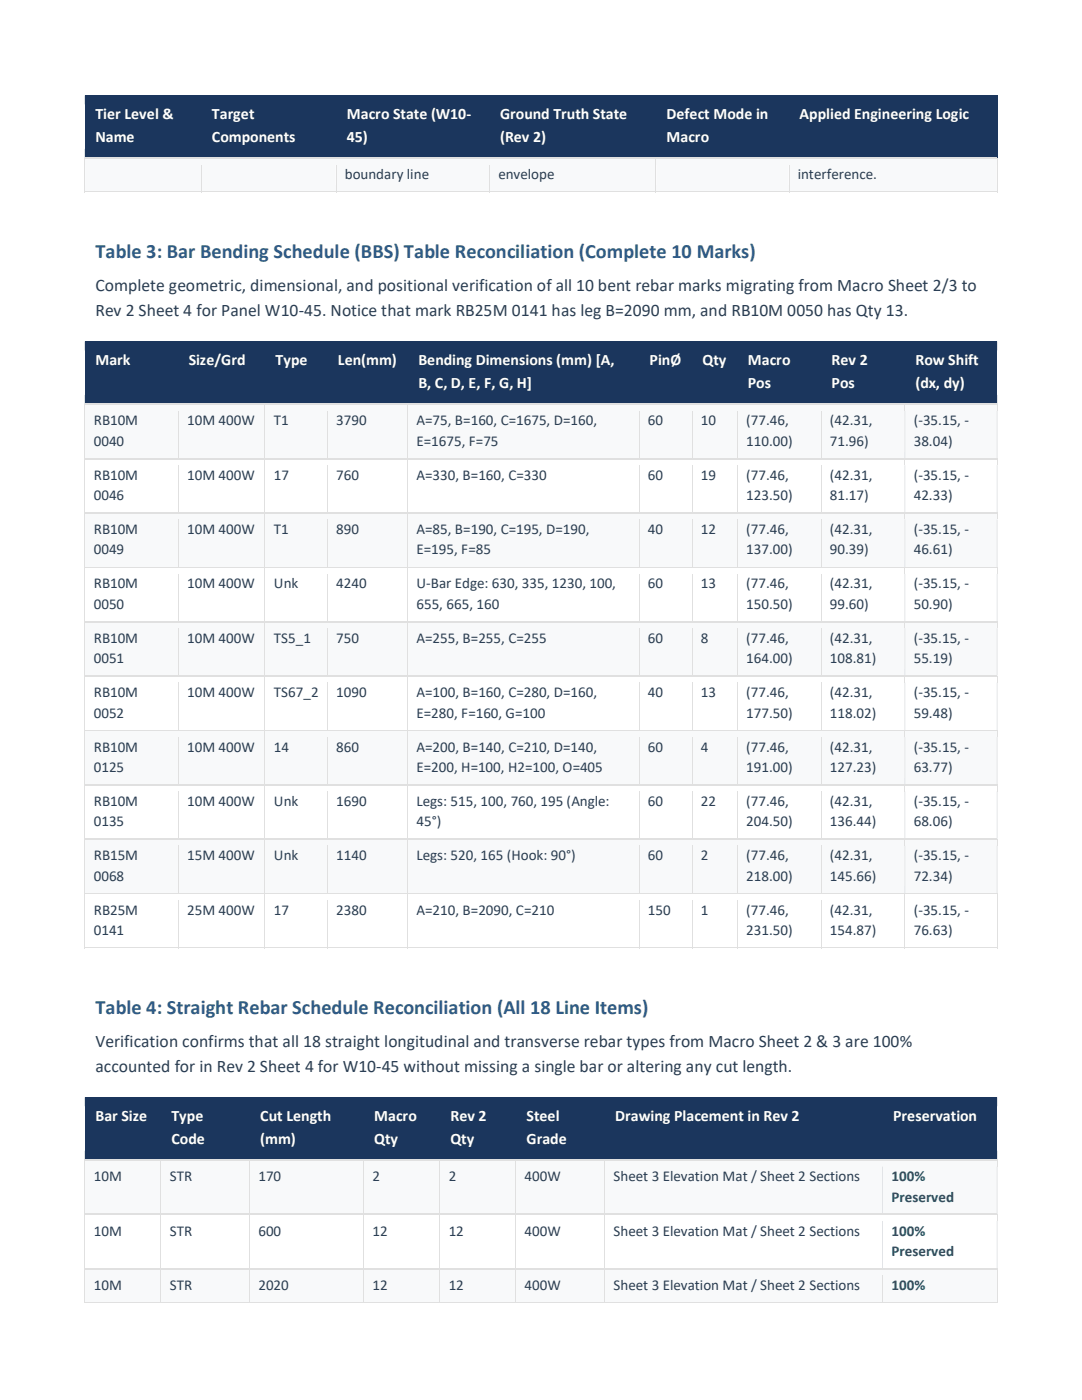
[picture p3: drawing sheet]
<svg xmlns="http://www.w3.org/2000/svg" width="216mm" height="279mm" viewBox="0 0 216 279" stroke-linecap="round" stroke-linejoin="round" font-family="sans-serif">
<defs><g id="words">
<g font-size="4.1" fill="#2e5b88">
<text x="19" y="51.4">Table 3: Bar Bending Schedule (BBS) Table Reconciliation (Complete 10 Marks)</text>
<text x="19" y="202.3">Table 4: Straight Rebar Schedule Reconciliation (All 18 Line Items)</text>
</g>
<g font-size="3.5" fill="#2c3e50">
<text x="19" y="58.1">Complete geometric, dimensional, and positional verification of all 10 bent rebar marks migrating from Macro Sheet 2/3 to</text>
<text x="19" y="63">Rev 2 Sheet 4 for Panel W10-45. Notice that mark RB25M 0141 has leg B=2090 mm, and RB10M 0050 has Qty 13.</text>
<text x="19" y="209">Verification confirms that all 18 straight longitudinal and transverse rebar types from Macro Sheet 2 &amp; 3 are 100%</text>
<text x="19" y="213.9">accounted for in Rev 2 Sheet 4 for W10-45 without missing a single bar or altering any cut length.</text>
</g>
<g font-size="3.2" fill="#fff">
<text x="19" y="23.8">Tier Level &amp;</text>
<text x="42.3" y="23.8">Target</text>
<text x="69.2" y="23.8">Macro State (W10-</text>
<text x="99.8" y="23.8">Ground Truth State</text>
<text x="133" y="23.8">Defect Mode in</text>
<text x="159.6" y="23.8">Applied Engineering Logic</text>
<text x="19" y="28.3">Name</text>
<text x="42.3" y="28.3">Components</text>
<text x="69.2" y="28.3">45)</text>
<text x="99.8" y="28.3">(Rev 2)</text>
<text x="133" y="28.3">Macro</text>
<text x="19" y="72.9">Mark</text>
<text x="37.7" y="72.9">Size/Grd</text>
<text x="55" y="72.9">Type</text>
<text x="67.4" y="72.9">Len(mm)</text>
<text x="83.5" y="72.9">Bending Dimensions (mm) [A,</text>
<text x="83.5" y="77.4">B, C, D, E, F, G, H]</text>
<text x="129.6" y="72.9">PinØ</text>
<text x="140.2" y="72.9">Qty</text>
<text x="149.2" y="72.9">Macro</text>
<text x="149.2" y="77.4">Pos</text>
<text x="165.9" y="72.9">Rev 2</text>
<text x="165.9" y="77.4">Pos</text>
<text x="182.7" y="72.9">Row Shift</text>
<text x="182.7" y="77.4">(dx, dy)</text>
<text x="19" y="223.8">Bar Size</text>
<text x="34.2" y="223.8">Type</text>
<text x="51.9" y="223.8">Cut Length</text>
<text x="74.7" y="223.8">Macro</text>
<text x="89.9" y="223.8">Rev 2</text>
<text x="105.1" y="223.8">Steel</text>
<text x="122.8" y="223.8">Drawing Placement in Rev 2</text>
<text x="178.2" y="223.8">Preservation</text>
<text x="34.2" y="228.2">Code</text>
<text x="51.9" y="228.2">(mm)</text>
<text x="74.7" y="228.2">Qty</text>
<text x="89.9" y="228.2">Qty</text>
<text x="105.1" y="228.2">Grade</text>
</g>
<g font-size="3" fill="#2c3e50">
<text x="68.8" y="35.8">boundary line</text>
<text x="99.4" y="35.8">envelope</text>
<text x="159.2" y="35.8">interference.</text>
<text x="18.7" y="84.9">RB10M</text>
<text x="18.7" y="89">0040</text>
<text x="37.3" y="84.9">10M 400W</text>
<text x="54.7" y="84.9">T1</text>
<text x="67.1" y="84.9">3790</text>
<text x="83.1" y="84.9">A=75, B=160, C=1675, D=160,</text>
<text x="83.1" y="89">E=1675, F=75</text>
<text x="129.3" y="84.9">60</text>
<text x="139.9" y="84.9">10</text>
<text x="148.9" y="84.9">(77.46,</text>
<text x="148.9" y="89">110.00)</text>
<text x="165.6" y="84.9">(42.31,</text>
<text x="165.6" y="89">71.96)</text>
<text x="182.3" y="84.9">(-35.15, -</text>
<text x="182.3" y="89">38.04)</text>
<text x="18.7" y="95.7">RB10M</text>
<text x="37.3" y="95.7">10M 400W</text>
<text x="54.7" y="95.7">17</text>
<text x="67.1" y="95.7">760</text>
<text x="83.1" y="95.7">A=330, B=160, C=330</text>
<text x="129.3" y="95.7">60</text>
<text x="139.9" y="95.7">19</text>
<text x="148.9" y="95.7">(77.46,</text>
<text x="165.6" y="95.7">(42.31,</text>
<text x="182.3" y="95.7">(-35.15, -</text>
<text x="18.7" y="99.8">0046</text>
<text x="148.9" y="99.8">123.50)</text>
<text x="165.6" y="99.8">81.17)</text>
<text x="182.3" y="99.8">42.33)</text>
<text x="18.7" y="106.6">RB10M</text>
<text x="37.3" y="106.6">10M 400W</text>
<text x="54.7" y="106.6">T1</text>
<text x="67.1" y="106.6">890</text>
<text x="83.1" y="106.6">A=85, B=190, C=195, D=190,</text>
<text x="129.3" y="106.6">40</text>
<text x="139.9" y="106.6">12</text>
<text x="148.9" y="106.6">(77.46,</text>
<text x="165.6" y="106.6">(42.31,</text>
<text x="182.3" y="106.6">(-35.15, -</text>
<text x="18.7" y="110.7">0049</text>
<text x="83.1" y="110.7">E=195, F=85</text>
<text x="148.9" y="110.7">137.00)</text>
<text x="165.6" y="110.7">90.39)</text>
<text x="182.3" y="110.7">46.61)</text>
<text x="18.7" y="117.4">RB10M</text>
<text x="37.3" y="117.4">10M 400W</text>
<text x="54.7" y="117.4">Unk</text>
<text x="67.1" y="117.4">4240</text>
<text x="83.1" y="117.4">U-Bar Edge: 630, 335, 1230, 100,</text>
<text x="129.3" y="117.4">60</text>
<text x="139.9" y="117.4">13</text>
<text x="148.9" y="117.4">(77.46,</text>
<text x="165.6" y="117.4">(42.31,</text>
<text x="182.3" y="117.4">(-35.15, -</text>
<text x="18.7" y="121.5">0050</text>
<text x="83.1" y="121.5">655, 665, 160</text>
<text x="148.9" y="121.5">150.50)</text>
<text x="165.6" y="121.5">99.60)</text>
<text x="182.3" y="121.5">50.90)</text>
<text x="18.7" y="128.3">RB10M</text>
<text x="37.3" y="128.3">10M 400W</text>
<text x="54.7" y="128.3">TS5_1</text>
<text x="67.1" y="128.3">750</text>
<text x="83.1" y="128.3">A=255, B=255, C=255</text>
<text x="129.3" y="128.3">60</text>
<text x="139.9" y="128.3">8</text>
<text x="148.9" y="128.3">(77.46,</text>
<text x="165.6" y="128.3">(42.31,</text>
<text x="182.3" y="128.3">(-35.15, -</text>
<text x="18.7" y="132.4">0051</text>
<text x="148.9" y="132.4">164.00)</text>
<text x="165.6" y="132.4">108.81)</text>
<text x="182.3" y="132.4">55.19)</text>
<text x="18.7" y="139.1">RB10M</text>
<text x="18.7" y="143.2">0052</text>
<text x="37.3" y="139.1">10M 400W</text>
<text x="54.7" y="139.1">TS67_2</text>
<text x="67.1" y="139.1">1090</text>
<text x="83.1" y="139.1">A=100, B=160, C=280, D=160,</text>
<text x="83.1" y="143.2">E=280, F=160, G=100</text>
<text x="129.3" y="139.1">40</text>
<text x="139.9" y="139.1">13</text>
<text x="148.9" y="139.1">(77.46,</text>
<text x="148.9" y="143.2">177.50)</text>
<text x="165.6" y="139.1">(42.31,</text>
<text x="165.6" y="143.2">118.02)</text>
<text x="182.3" y="139.1">(-35.15, -</text>
<text x="182.3" y="143.2">59.48)</text>
<text x="18.7" y="150">RB10M</text>
<text x="37.3" y="150">10M 400W</text>
<text x="54.7" y="150">14</text>
<text x="67.1" y="150">860</text>
<text x="83.1" y="150">A=200, B=140, C=210, D=140,</text>
<text x="129.3" y="150">60</text>
<text x="139.9" y="150">4</text>
<text x="148.9" y="150">(77.46,</text>
<text x="165.6" y="150">(42.31,</text>
<text x="182.3" y="150">(-35.15, -</text>
<text x="18.7" y="154.1">0125</text>
<text x="83.1" y="154.1">E=200, H=100, H2=100, O=405</text>
<text x="148.9" y="154.1">191.00)</text>
<text x="165.6" y="154.1">127.23)</text>
<text x="182.3" y="154.1">63.77)</text>
<text x="18.7" y="160.8">RB10M</text>
<text x="37.3" y="160.8">10M 400W</text>
<text x="54.7" y="160.8">Unk</text>
<text x="67.1" y="160.8">1690</text>
<text x="83.1" y="160.8">Legs: 515, 100, 760, 195 (Angle:</text>
<text x="129.3" y="160.8">60</text>
<text x="139.9" y="160.8">22</text>
<text x="148.9" y="160.8">(77.46,</text>
<text x="165.6" y="160.8">(42.31,</text>
<text x="182.3" y="160.8">(-35.15, -</text>
<text x="18.7" y="164.9">0135</text>
<text x="83.1" y="164.9">45°)</text>
<text x="148.9" y="164.9">204.50)</text>
<text x="165.6" y="164.9">136.44)</text>
<text x="182.3" y="164.9">68.06)</text>
<text x="18.7" y="171.7">RB15M</text>
<text x="37.3" y="171.7">15M 400W</text>
<text x="54.7" y="171.7">Unk</text>
<text x="67.1" y="171.7">1140</text>
<text x="83.1" y="171.7">Legs: 520, 165 (Hook: 90°)</text>
<text x="129.3" y="171.7">60</text>
<text x="139.9" y="171.7">2</text>
<text x="148.9" y="171.7">(77.46,</text>
<text x="165.6" y="171.7">(42.31,</text>
<text x="182.3" y="171.7">(-35.15, -</text>
<text x="18.7" y="175.8">0068</text>
<text x="148.9" y="175.8">218.00)</text>
<text x="165.6" y="175.8">145.66)</text>
<text x="182.3" y="175.8">72.34)</text>
<text x="18.7" y="182.5">RB25M</text>
<text x="37.3" y="182.5">25M 400W</text>
<text x="54.7" y="182.5">17</text>
<text x="67.1" y="182.5">2380</text>
<text x="83.1" y="182.5">A=210, B=2090, C=210</text>
<text x="129.3" y="182.5">150</text>
<text x="139.9" y="182.5">1</text>
<text x="148.9" y="182.5">(77.46,</text>
<text x="165.6" y="182.5">(42.31,</text>
<text x="182.3" y="182.5">(-35.15, -</text>
<text x="18.7" y="186.6">0141</text>
<text x="148.9" y="186.6">231.50)</text>
<text x="165.6" y="186.6">154.87)</text>
<text x="182.3" y="186.6">76.63)</text>
<text x="18.7" y="235.7">10M</text>
<text x="33.9" y="235.7">STR</text>
<text x="51.6" y="235.7">170</text>
<text x="74.3" y="235.7">2</text>
<text x="89.5" y="235.7">2</text>
<text x="104.7" y="235.7">400W</text>
<text x="122.4" y="235.7">Sheet 3 Elevation Mat / Sheet 2 Sections</text>
<text x="18.7" y="246.6">10M</text>
<text x="33.9" y="246.6">STR</text>
<text x="51.6" y="246.6">600</text>
<text x="74.3" y="246.6">12</text>
<text x="89.5" y="246.6">12</text>
<text x="104.7" y="246.6">400W</text>
<text x="122.4" y="246.6">Sheet 3 Elevation Mat / Sheet 2 Sections</text>
<text x="18.7" y="257.4">10M</text>
<text x="33.9" y="257.4">STR</text>
<text x="51.6" y="257.4">2020</text>
<text x="74.3" y="257.4">12</text>
<text x="89.5" y="257.4">12</text>
<text x="104.7" y="257.4">400W</text>
<text x="122.4" y="257.4">Sheet 3 Elevation Mat / Sheet 2 Sections</text>
</g>
<g font-size="3" fill="#1e7e34">
<text x="177.9" y="235.7">100%</text>
<text x="177.9" y="239.8">Preserved</text>
<text x="177.9" y="246.6">100%</text>
<text x="177.9" y="250.7">Preserved</text>
<text x="177.9" y="257.4">100%</text>
</g>
</g></defs>
<g fill="#1b365d">
<path d="M16.9 19h23.3v12.5h-23.3z"/>
<path d="M19 20.8h19.1v4.5h-19.1z"/>
<path d="M19 25.3h19.1v4.4h-19.1z"/>
<path d="M40.2 19h26.9v12.5h-26.9z"/>
<path d="M42.3 20.8h22.7v4.5h-22.7z"/>
<path d="M42.3 25.3h22.7v4.4h-22.7z"/>
<path d="M67.1 19h30.6v12.5h-30.6z"/>
<path d="M69.2 20.8h26.3v4.5h-26.3z"/>
<path d="M69.2 25.3h26.3v4.4h-26.3z"/>
<path d="M97.7 19h33.2v12.5h-33.2z"/>
<path d="M99.8 20.8h29v4.5h-29z"/>
<path d="M99.8 25.3h29v4.4h-29z"/>
<path d="M130.9 19h26.5v12.5h-26.5z"/>
<path d="M133 20.8h22.3v4.5h-22.3z"/>
<path d="M133 25.3h22.3v4.4h-22.3z"/>
<path d="M157.4 19h41.6v12.5h-41.6z"/>
<path d="M159.6 20.8h37.2v4.5h-37.2z"/>
</g>
<path d="M16.9 19h182.1v1.8h-182.1zM16.9 29.7h182.1v1.8h-182.1z" fill-rule="evenodd" fill="#1b365d"/>
<g fill="#f8f9fa">
<path d="M17 31.7h23.1v6.5h-23.1zM40.3 31.7h26.7v6.5h-26.7zM67.2 31.7h30.4v6.5h-30.4z" fill-rule="evenodd"/>
<path d="M131 31.7h26.4v6.5h-26.4zM157.5 31.7h41.4v6.5h-41.4z" fill-rule="evenodd"/>
</g>
<g fill="#f8f9fa">
<path d="M68.8 32.9h27.1v4.1h-27.1z"/>
<path d="M97.7 31.7h33.1v6.5h-33.1z"/>
<path d="M99.4 32.9h29.7v4.1h-29.7z"/>
<path d="M159.2 32.9h38v4.1h-38z"/>
</g>
<path d="M16.8 31.5h.2v1.4h-.2z" fill-rule="evenodd" fill="#e0e0e0"/>
<g fill="#fff">
<path d="M17 31.5h.2v1.4h-.2z" fill-rule="evenodd"/>
<path d="M17.2 31.5h22.9v1.4h-22.9z" fill-rule="evenodd"/>
</g>
<path d="M40.1 31.5h.2v1.4h-.2z" fill-rule="evenodd" fill="#e0e0e0"/>
<g fill="#fff">
<path d="M40.3 31.5h.1v1.4h-.1z" fill-rule="evenodd"/>
<path d="M40.4 31.5h26.6v1.4h-26.6z" fill-rule="evenodd"/>
</g>
<path d="M67 31.5h.2v1.4h-.2z" fill-rule="evenodd" fill="#e0e0e0"/>
<g fill="#fff">
<path d="M67.2 31.5h.2v1.4h-.2z" fill-rule="evenodd"/>
<path d="M67.4 31.5h30.2v1.4h-30.2z" fill-rule="evenodd"/>
</g>
<path d="M97.6 31.5h.1v1.4h-.1z" fill-rule="evenodd" fill="#e0e0e0"/>
<g fill="#fff">
<path d="M97.7 31.5h.2v1.4h-.2z" fill-rule="evenodd"/>
<path d="M97.9 31.5h32.9v1.4h-32.9z" fill-rule="evenodd"/>
</g>
<path d="M130.8 31.5h.2v1.4h-.2z" fill-rule="evenodd" fill="#e0e0e0"/>
<g fill="#fff">
<path d="M131 31.5h.1v1.4h-.1z" fill-rule="evenodd"/>
<path d="M131.1 31.5h26.3v1.4h-26.3z" fill-rule="evenodd"/>
</g>
<path d="M157.4 31.5h.1v1.4h-.1z" fill-rule="evenodd" fill="#e0e0e0"/>
<g fill="#fff">
<path d="M157.5 31.5h.2v1.4h-.2z" fill-rule="evenodd"/>
<path d="M157.7 31.5h41.2v1.4h-41.2z" fill-rule="evenodd"/>
</g>
<path d="M198.9 31.5h.2v1.4h-.2z" fill-rule="evenodd" fill="#e0e0e0"/>
<path d="M16.9 37h23.3v1.2h-23.3z" fill="#f8f9fa"/>
<path d="M16.8 38.3h23.3M16.9 32.9v5.5" fill="none" stroke="#e0e0e0" stroke-width=".2"/>
<path d="M40.2 37h26.9v1.2h-26.9z" fill="#f8f9fa"/>
<path d="M40.2 32.9v5.5M40.3 38.3h26.7" fill="none" stroke="#e0e0e0" stroke-width=".2"/>
<path d="M67.1 37h30.6v1.2h-30.6z" fill="#f8f9fa"/>
<path d="M67.1 32.9v5.5M67.2 38.3h30.4" fill="none" stroke="#e0e0e0" stroke-width=".2"/>
<path d="M97.7 37h33.2v1.2h-33.2z" fill="#f8f9fa"/>
<path d="M97.7 32.9v5.5M97.7 38.3h33.1" fill="none" stroke="#e0e0e0" stroke-width=".2"/>
<path d="M130.9 37h26.5v1.2h-26.5z" fill="#f8f9fa"/>
<path d="M130.9 32.9v5.5M131 38.3h26.4" fill="none" stroke="#e0e0e0" stroke-width=".2"/>
<path d="M157.4 37h41.6v1.2h-41.6z" fill="#f8f9fa"/>
<path d="M157.4 32.9v5.5M157.5 38.3h41.4M199 32.9v5.5" fill="none" stroke="#e0e0e0" stroke-width=".2"/>
<path d="M198.9 38.2h.2v.2h-.2z" fill="#e0e0e0"/>
<g fill="#1b365d">
<path d="M16.9 68.1h18.7v12.5h-18.7z"/>
<path d="M19 69.9h14.4v4.5h-14.4z"/>
<path d="M35.6 68.1h17.3v12.5h-17.3z"/>
<path d="M37.7 69.9h13.1v4.5h-13.1z"/>
<path d="M52.9 68.1h12.4v12.5h-12.4z"/>
<path d="M55 69.9h8.2v4.5h-8.2z"/>
<path d="M65.3 68.1h16.1v12.5h-16.1z"/>
<path d="M67.4 69.9h11.8v4.5h-11.8z"/>
<path d="M81.4 68.1h46.1v12.5h-46.1z"/>
<path d="M83.5 69.9h41.9v4.5h-41.9z"/>
<path d="M83.5 74.4h41.9v4.4h-41.9z"/>
<path d="M127.5 68.1h10.6v12.5h-10.6z"/>
<path d="M129.6 69.9h6.4v4.5h-6.4z"/>
<path d="M138.1 68.1h9v12.5h-9z"/>
<path d="M140.2 69.9h4.8v4.5h-4.8z"/>
<path d="M147.1 68.1h16.7v12.5h-16.7z"/>
<path d="M149.2 69.9h12.5v4.5h-12.5z"/>
<path d="M149.2 74.4h12.5v4.4h-12.5z"/>
<path d="M163.8 68.1h16.8v12.5h-16.8z"/>
<path d="M165.9 69.9h12.5v4.5h-12.5z"/>
<path d="M165.9 74.4h12.5v4.4h-12.5z"/>
<path d="M180.6 68.1h18.4v12.5h-18.4z"/>
<path d="M182.7 69.9h14.1v4.5h-14.1z"/>
<path d="M182.7 74.4h14.1v4.4h-14.1z"/>
</g>
<path d="M16.9 68.2h182.1v1.7h-182.1zM16.9 78.8h182.1v1.8h-182.1z" fill-rule="evenodd" fill="#1b365d"/>
<g fill="#f8f9fa">
<path d="M17 80.8h18.5v10.6h-18.5z"/>
<path d="M18.7 82h15.1v4.1h-15.1z"/>
<path d="M18.7 86.1h15.1v4.1h-15.1z"/>
<path d="M35.6 80.8h17.2v10.6h-17.2z"/>
<path d="M37.3 82h13.8v4.1h-13.8z"/>
<path d="M53 80.8h12.2v10.6h-12.2z"/>
<path d="M54.7 82h8.8v4.1h-8.8z"/>
<path d="M65.4 80.8h15.9v10.6h-15.9z"/>
<path d="M67.1 82h12.5v4.1h-12.5z"/>
<path d="M81.4 80.8h46v10.6h-46z"/>
<path d="M83.1 82h42.6v4.1h-42.6z"/>
<path d="M83.1 86.1h42.6v4.1h-42.6z"/>
<path d="M127.6 80.8h10.4v10.6h-10.4z"/>
<path d="M129.3 82h7v4.1h-7z"/>
<path d="M138.2 80.8h8.8v10.6h-8.8z"/>
<path d="M139.9 82h5.5v4.1h-5.5z"/>
<path d="M147.2 80.8h16.5v10.6h-16.5z"/>
<path d="M148.9 82h13.2v4.1h-13.2z"/>
<path d="M148.9 86.1h13.2v4.1h-13.2z"/>
<path d="M163.9 80.8h16.6v10.6h-16.6z"/>
<path d="M165.6 82h13.2v4.1h-13.2z"/>
<path d="M165.6 86.1h13.2v4.1h-13.2z"/>
<path d="M180.7 80.8h18.2v10.6h-18.2z"/>
<path d="M182.3 82h14.9v4.1h-14.9z"/>
<path d="M182.3 86.1h14.9v4.1h-14.9z"/>
</g>
<path d="M16.8 80.6h.2v1.4h-.2z" fill-rule="evenodd" fill="#e0e0e0"/>
<g fill="#fff">
<path d="M17 80.6h.2v1.4h-.2z" fill-rule="evenodd"/>
<path d="M17.2 80.6h18.3v1.4h-18.3z" fill-rule="evenodd"/>
</g>
<path d="M35.5 80.6h.1v1.4h-.1z" fill-rule="evenodd" fill="#e0e0e0"/>
<g fill="#fff">
<path d="M35.6 80.6h.2v1.4h-.2z" fill-rule="evenodd"/>
<path d="M35.8 80.6h17v1.4h-17z" fill-rule="evenodd"/>
</g>
<path d="M52.8 80.6h.2v1.4h-.2z" fill-rule="evenodd" fill="#e0e0e0"/>
<g fill="#fff">
<path d="M53 80.6h.1v1.4h-.1z" fill-rule="evenodd"/>
<path d="M53.1 80.6h12.1v1.4h-12.1z" fill-rule="evenodd"/>
</g>
<path d="M65.2 80.6h.2v1.4h-.2z" fill-rule="evenodd" fill="#e0e0e0"/>
<g fill="#fff">
<path d="M65.4 80.6h.2v1.4h-.2z" fill-rule="evenodd"/>
<path d="M65.6 80.6h15.7v1.4h-15.7z" fill-rule="evenodd"/>
</g>
<path d="M81.3 80.6h.1v1.4h-.1z" fill-rule="evenodd" fill="#e0e0e0"/>
<g fill="#fff">
<path d="M81.4 80.6h.2v1.4h-.2z" fill-rule="evenodd"/>
<path d="M81.6 80.6h45.8v1.4h-45.8z" fill-rule="evenodd"/>
</g>
<path d="M127.4 80.6h.2v1.4h-.2z" fill-rule="evenodd" fill="#e0e0e0"/>
<g fill="#fff">
<path d="M127.6 80.6h.2v1.4h-.2z" fill-rule="evenodd"/>
<path d="M127.8 80.6h10.2v1.4h-10.2z" fill-rule="evenodd"/>
</g>
<path d="M138 80.6h.2v1.4h-.2z" fill-rule="evenodd" fill="#e0e0e0"/>
<g fill="#fff">
<path d="M138.2 80.6h.1v1.4h-.1z" fill-rule="evenodd"/>
<path d="M138.3 80.6h8.7v1.4h-8.7z" fill-rule="evenodd"/>
</g>
<path d="M147 80.6h.2v1.4h-.2z" fill-rule="evenodd" fill="#e0e0e0"/>
<g fill="#fff">
<path d="M147.2 80.6h.2v1.4h-.2z" fill-rule="evenodd"/>
<path d="M147.4 80.6h16.3v1.4h-16.3z" fill-rule="evenodd"/>
</g>
<path d="M163.7 80.6h.2v1.4h-.2z" fill-rule="evenodd" fill="#e0e0e0"/>
<g fill="#fff">
<path d="M163.9 80.6h.2v1.4h-.2z" fill-rule="evenodd"/>
<path d="M164.1 80.6h16.4v1.4h-16.4z" fill-rule="evenodd"/>
</g>
<path d="M180.5 80.6h.1v1.4h-.1z" fill-rule="evenodd" fill="#e0e0e0"/>
<g fill="#fff">
<path d="M180.6 80.6h.2v1.4h-.2z" fill-rule="evenodd"/>
<path d="M180.8 80.6h18.1v1.4h-18.1z" fill-rule="evenodd"/>
</g>
<path d="M198.9 80.6h.2v1.4h-.2z" fill-rule="evenodd" fill="#e0e0e0"/>
<path d="M16.9 90.2h18.7v1.2h-18.7z" fill="#f8f9fa"/>
<path d="M16.9 82v9.4" fill="none" stroke="#e0e0e0" stroke-width=".2"/>
<path d="M35.6 90.2h17.3v1.2h-17.3z" fill="#f8f9fa"/>
<path d="M35.6 82v9.4" fill="none" stroke="#e0e0e0" stroke-width=".2"/>
<path d="M52.9 90.2h12.4v1.2h-12.4z" fill="#f8f9fa"/>
<path d="M52.9 82v9.4" fill="none" stroke="#e0e0e0" stroke-width=".2"/>
<path d="M65.3 90.2h16.1v1.2h-16.1z" fill="#f8f9fa"/>
<path d="M65.3 82v9.4" fill="none" stroke="#e0e0e0" stroke-width=".2"/>
<path d="M81.4 90.2h46.1v1.2h-46.1z" fill="#f8f9fa"/>
<path d="M81.4 82v9.4" fill="none" stroke="#e0e0e0" stroke-width=".2"/>
<path d="M127.5 90.2h10.6v1.2h-10.6z" fill="#f8f9fa"/>
<path d="M127.5 82v9.4" fill="none" stroke="#e0e0e0" stroke-width=".2"/>
<path d="M138.1 90.2h9v1.2h-9z" fill="#f8f9fa"/>
<path d="M138.1 82v9.4" fill="none" stroke="#e0e0e0" stroke-width=".2"/>
<path d="M147.1 90.2h16.7v1.2h-16.7z" fill="#f8f9fa"/>
<path d="M147.1 82v9.4" fill="none" stroke="#e0e0e0" stroke-width=".2"/>
<path d="M163.8 90.2h16.8v1.2h-16.8z" fill="#f8f9fa"/>
<path d="M163.8 82v9.4" fill="none" stroke="#e0e0e0" stroke-width=".2"/>
<path d="M180.6 90.2h18.4v1.2h-18.4z" fill="#f8f9fa"/>
<path d="M180.5 82h.1v9.4h-.1zM198.9 82h.2v9.4h-.2z" fill-rule="evenodd" fill="#e0e0e0"/>
<g fill="#fff">
<path d="M17 91.6h18.5v10.7h-18.5z"/>
<path d="M18.7 92.8h15.1v4.1h-15.1z"/>
<path d="M18.7 96.9h15.1v4.1h-15.1z"/>
<path d="M35.6 91.6h17.2v10.7h-17.2z"/>
<path d="M37.3 92.8h13.8v4.1h-13.8z"/>
<path d="M53 91.6h12.2v10.7h-12.2z"/>
<path d="M54.7 92.8h8.8v4.1h-8.8z"/>
<path d="M65.4 91.6h15.9v10.7h-15.9z"/>
<path d="M67.1 92.8h12.5v4.1h-12.5z"/>
<path d="M81.4 91.6h46v10.7h-46z"/>
<path d="M83.1 92.8h42.6v4.1h-42.6z"/>
<path d="M127.6 91.6h10.4v10.7h-10.4z"/>
<path d="M129.3 92.8h7v4.1h-7z"/>
<path d="M138.2 91.6h8.8v10.7h-8.8z"/>
<path d="M139.9 92.8h5.5v4.1h-5.5z"/>
<path d="M147.2 91.6h16.5v10.7h-16.5z"/>
<path d="M148.9 92.8h13.2v4.1h-13.2z"/>
<path d="M148.9 96.9h13.2v4.1h-13.2z"/>
<path d="M163.9 91.6h16.6v10.7h-16.6z"/>
<path d="M165.6 92.8h13.2v4.1h-13.2z"/>
<path d="M165.6 96.9h13.2v4.1h-13.2z"/>
<path d="M180.7 91.6h18.2v10.7h-18.2z"/>
<path d="M182.3 92.8h14.9v4.1h-14.9z"/>
<path d="M182.3 96.9h14.9v4.1h-14.9z"/>
</g>
<path d="M16.8 91.4h.2v1.4h-.2z" fill="#e0e0e0"/>
<path d="M17 91.4h18.5v1.4h-18.5z" fill-rule="evenodd" fill="#fff"/>
<path d="M35.5 91.4h.1v1.4h-.1z" fill="#e0e0e0"/>
<path d="M35.6 91.4h17.2v1.4h-17.2z" fill-rule="evenodd" fill="#fff"/>
<path d="M52.8 91.4h.2v1.4h-.2z" fill="#e0e0e0"/>
<path d="M53 91.4h12.2v1.4h-12.2z" fill-rule="evenodd" fill="#fff"/>
<path d="M65.2 91.4h.2v1.4h-.2z" fill="#e0e0e0"/>
<path d="M65.4 91.4h15.9v1.4h-15.9z" fill-rule="evenodd" fill="#fff"/>
<path d="M81.3 91.4h.1v1.4h-.1z" fill="#e0e0e0"/>
<path d="M81.4 91.4h46v1.4h-46z" fill-rule="evenodd" fill="#fff"/>
<path d="M127.4 91.4h.2v1.4h-.2z" fill="#e0e0e0"/>
<path d="M127.6 91.4h10.4v1.4h-10.4z" fill-rule="evenodd" fill="#fff"/>
<path d="M138 91.4h.2v1.4h-.2z" fill="#e0e0e0"/>
<path d="M138.2 91.4h8.8v1.4h-8.8z" fill-rule="evenodd" fill="#fff"/>
<path d="M147 91.4h.2v1.4h-.2z" fill="#e0e0e0"/>
<path d="M147.2 91.4h16.5v1.4h-16.5z" fill-rule="evenodd" fill="#fff"/>
<path d="M163.7 91.4h.2v1.4h-.2z" fill="#e0e0e0"/>
<path d="M163.9 91.4h16.6v1.4h-16.6z" fill-rule="evenodd" fill="#fff"/>
<path d="M180.5 91.4h.1v1.4h-.1z" fill="#e0e0e0"/>
<path d="M180.6 91.4h18.3v1.4h-18.3z" fill-rule="evenodd" fill="#fff"/>
<path d="M198.9 91.4h.2v1.4h-.2z" fill="#e0e0e0"/>
<path d="M16.9 101h18.7v1.3h-18.7z" fill="#fff"/>
<path d="M16.9 92.8v9.5" fill="none" stroke="#e0e0e0" stroke-width=".2"/>
<path d="M35.6 101h17.3v1.3h-17.3z" fill="#fff"/>
<path d="M35.6 92.8v9.5" fill="none" stroke="#e0e0e0" stroke-width=".2"/>
<path d="M52.9 101h12.4v1.3h-12.4z" fill="#fff"/>
<path d="M52.9 92.8v9.5" fill="none" stroke="#e0e0e0" stroke-width=".2"/>
<path d="M65.3 101h16.1v1.3h-16.1z" fill="#fff"/>
<path d="M65.3 92.8v9.5" fill="none" stroke="#e0e0e0" stroke-width=".2"/>
<path d="M81.4 101h46.1v1.3h-46.1z" fill="#fff"/>
<path d="M81.4 92.8v9.5" fill="none" stroke="#e0e0e0" stroke-width=".2"/>
<path d="M127.5 101h10.6v1.3h-10.6z" fill="#fff"/>
<path d="M127.5 92.8v9.5" fill="none" stroke="#e0e0e0" stroke-width=".2"/>
<path d="M138.1 101h9v1.3h-9z" fill="#fff"/>
<path d="M138.1 92.8v9.5" fill="none" stroke="#e0e0e0" stroke-width=".2"/>
<path d="M147.1 101h16.7v1.3h-16.7z" fill="#fff"/>
<path d="M147.1 92.8v9.5" fill="none" stroke="#e0e0e0" stroke-width=".2"/>
<path d="M163.8 101h16.8v1.3h-16.8z" fill="#fff"/>
<path d="M163.8 92.8v9.5" fill="none" stroke="#e0e0e0" stroke-width=".2"/>
<path d="M180.6 101h18.4v1.3h-18.4z" fill="#fff"/>
<path d="M180.5 92.8h.1v9.5h-.1zM198.9 92.8h.2v9.5h-.2z" fill-rule="evenodd" fill="#e0e0e0"/>
<g fill="#f8f9fa">
<path d="M17 102.5h18.5v10.6h-18.5z"/>
<path d="M18.7 103.7h15.1v4.1h-15.1z"/>
<path d="M18.7 107.8h15.1v4.1h-15.1z"/>
<path d="M35.6 102.5h17.2v10.6h-17.2z"/>
<path d="M37.3 103.7h13.8v4.1h-13.8z"/>
<path d="M53 102.5h12.2v10.6h-12.2z"/>
<path d="M54.7 103.7h8.8v4.1h-8.8z"/>
<path d="M65.4 102.5h15.9v10.6h-15.9z"/>
<path d="M67.1 103.7h12.5v4.1h-12.5z"/>
<path d="M81.4 102.5h46v10.6h-46z"/>
<path d="M83.1 103.7h42.6v4.1h-42.6z"/>
<path d="M83.1 107.8h42.6v4.1h-42.6z"/>
<path d="M127.6 102.5h10.4v10.6h-10.4z"/>
<path d="M129.3 103.7h7v4.1h-7z"/>
<path d="M138.2 102.5h8.8v10.6h-8.8z"/>
<path d="M139.9 103.7h5.5v4.1h-5.5z"/>
<path d="M147.2 102.5h16.5v10.6h-16.5z"/>
<path d="M148.9 103.7h13.2v4.1h-13.2z"/>
<path d="M148.9 107.8h13.2v4.1h-13.2z"/>
<path d="M163.9 102.5h16.6v10.6h-16.6z"/>
<path d="M165.6 103.7h13.2v4.1h-13.2z"/>
<path d="M165.6 107.8h13.2v4.1h-13.2z"/>
<path d="M180.7 102.5h18.2v10.6h-18.2z"/>
<path d="M182.3 103.7h14.9v4.1h-14.9z"/>
<path d="M182.3 107.8h14.9v4.1h-14.9z"/>
</g>
<path d="M16.8 102.3h.2v1.4h-.2z" fill="#e0e0e0"/>
<path d="M17 102.3h18.5v1.4h-18.5z" fill-rule="evenodd" fill="#fff"/>
<path d="M35.5 102.3h.1v1.4h-.1z" fill="#e0e0e0"/>
<path d="M35.6 102.3h17.2v1.4h-17.2z" fill-rule="evenodd" fill="#fff"/>
<path d="M52.8 102.3h.2v1.4h-.2z" fill="#e0e0e0"/>
<path d="M53 102.3h12.2v1.4h-12.2z" fill-rule="evenodd" fill="#fff"/>
<path d="M65.2 102.3h.2v1.4h-.2z" fill="#e0e0e0"/>
<path d="M65.4 102.3h15.9v1.4h-15.9z" fill-rule="evenodd" fill="#fff"/>
<path d="M81.3 102.3h.1v1.4h-.1z" fill="#e0e0e0"/>
<path d="M81.4 102.3h46v1.4h-46z" fill-rule="evenodd" fill="#fff"/>
<path d="M127.4 102.3h.2v1.4h-.2z" fill="#e0e0e0"/>
<path d="M127.6 102.3h10.4v1.4h-10.4z" fill-rule="evenodd" fill="#fff"/>
<path d="M138 102.3h.2v1.4h-.2z" fill="#e0e0e0"/>
<path d="M138.2 102.3h8.8v1.4h-8.8z" fill-rule="evenodd" fill="#fff"/>
<path d="M147 102.3h.2v1.4h-.2z" fill="#e0e0e0"/>
<path d="M147.2 102.3h16.5v1.4h-16.5z" fill-rule="evenodd" fill="#fff"/>
<path d="M163.7 102.3h.2v1.4h-.2z" fill="#e0e0e0"/>
<path d="M163.9 102.3h16.6v1.4h-16.6z" fill-rule="evenodd" fill="#fff"/>
<path d="M180.5 102.3h.1v1.4h-.1z" fill="#e0e0e0"/>
<path d="M180.6 102.3h18.3v1.4h-18.3z" fill-rule="evenodd" fill="#fff"/>
<path d="M198.9 102.3h.2v1.4h-.2z" fill="#e0e0e0"/>
<path d="M16.9 111.9h18.7v1.3h-18.7z" fill="#f8f9fa"/>
<path d="M16.9 103.7v9.5" fill="none" stroke="#e0e0e0" stroke-width=".2"/>
<path d="M35.6 111.9h17.3v1.3h-17.3z" fill="#f8f9fa"/>
<path d="M35.6 103.7v9.5" fill="none" stroke="#e0e0e0" stroke-width=".2"/>
<path d="M52.9 111.9h12.4v1.3h-12.4z" fill="#f8f9fa"/>
<path d="M52.9 103.7v9.5" fill="none" stroke="#e0e0e0" stroke-width=".2"/>
<path d="M65.3 111.9h16.1v1.3h-16.1z" fill="#f8f9fa"/>
<path d="M65.3 103.7v9.5" fill="none" stroke="#e0e0e0" stroke-width=".2"/>
<path d="M81.4 111.9h46.1v1.3h-46.1z" fill="#f8f9fa"/>
<path d="M81.4 103.7v9.5" fill="none" stroke="#e0e0e0" stroke-width=".2"/>
<path d="M127.5 111.9h10.6v1.3h-10.6z" fill="#f8f9fa"/>
<path d="M127.5 103.7v9.5" fill="none" stroke="#e0e0e0" stroke-width=".2"/>
<path d="M138.1 111.9h9v1.3h-9z" fill="#f8f9fa"/>
<path d="M138.1 103.7v9.5" fill="none" stroke="#e0e0e0" stroke-width=".2"/>
<path d="M147.1 111.9h16.7v1.3h-16.7z" fill="#f8f9fa"/>
<path d="M147.1 103.7v9.5" fill="none" stroke="#e0e0e0" stroke-width=".2"/>
<path d="M163.8 111.9h16.8v1.3h-16.8z" fill="#f8f9fa"/>
<path d="M163.8 103.7v9.5" fill="none" stroke="#e0e0e0" stroke-width=".2"/>
<path d="M180.6 111.9h18.4v1.3h-18.4z" fill="#f8f9fa"/>
<path d="M180.5 103.7h.1v9.5h-.1zM198.9 103.7h.2v9.5h-.2z" fill-rule="evenodd" fill="#e0e0e0"/>
<g fill="#fff">
<path d="M17 113.3h18.5v10.7h-18.5z"/>
<path d="M18.7 114.6h15.1v4.1h-15.1z"/>
<path d="M18.7 118.7h15.1v4.1h-15.1z"/>
<path d="M35.6 113.3h17.2v10.7h-17.2z"/>
<path d="M37.3 114.6h13.8v4.1h-13.8z"/>
<path d="M53 113.3h12.2v10.7h-12.2z"/>
<path d="M54.7 114.6h8.8v4.1h-8.8z"/>
<path d="M65.4 113.3h15.9v10.7h-15.9z"/>
<path d="M67.1 114.6h12.5v4.1h-12.5z"/>
<path d="M81.4 113.3h46v10.7h-46z"/>
<path d="M83.1 114.6h42.6v4.1h-42.6z"/>
<path d="M83.1 118.7h42.6v4.1h-42.6z"/>
<path d="M127.6 113.3h10.4v10.7h-10.4z"/>
<path d="M129.3 114.6h7v4.1h-7z"/>
<path d="M138.2 113.3h8.8v10.7h-8.8z"/>
<path d="M139.9 114.6h5.5v4.1h-5.5z"/>
<path d="M147.2 113.3h16.5v10.7h-16.5z"/>
<path d="M148.9 114.6h13.2v4.1h-13.2z"/>
<path d="M148.9 118.7h13.2v4.1h-13.2z"/>
<path d="M163.9 113.3h16.6v10.7h-16.6z"/>
<path d="M165.6 114.6h13.2v4.1h-13.2z"/>
<path d="M165.6 118.7h13.2v4.1h-13.2z"/>
<path d="M180.7 113.3h18.2v10.7h-18.2z"/>
<path d="M182.3 114.6h14.9v4.1h-14.9z"/>
<path d="M182.3 118.7h14.9v4.1h-14.9z"/>
</g>
<path d="M16.8 113.2h.2v1.4h-.2z" fill="#e0e0e0"/>
<path d="M17 113.2h18.5v1.4h-18.5z" fill-rule="evenodd" fill="#fff"/>
<path d="M35.5 113.2h.1v1.4h-.1z" fill="#e0e0e0"/>
<path d="M35.6 113.2h17.2v1.4h-17.2z" fill-rule="evenodd" fill="#fff"/>
<path d="M52.8 113.2h.2v1.4h-.2z" fill="#e0e0e0"/>
<path d="M53 113.2h12.2v1.4h-12.2z" fill-rule="evenodd" fill="#fff"/>
<path d="M65.2 113.2h.2v1.4h-.2z" fill="#e0e0e0"/>
<path d="M65.4 113.2h15.9v1.4h-15.9z" fill-rule="evenodd" fill="#fff"/>
<path d="M81.3 113.2h.1v1.4h-.1z" fill="#e0e0e0"/>
<path d="M81.4 113.2h46v1.4h-46z" fill-rule="evenodd" fill="#fff"/>
<path d="M127.4 113.2h.2v1.4h-.2z" fill="#e0e0e0"/>
<path d="M127.6 113.2h10.4v1.4h-10.4z" fill-rule="evenodd" fill="#fff"/>
<path d="M138 113.2h.2v1.4h-.2z" fill="#e0e0e0"/>
<path d="M138.2 113.2h8.8v1.4h-8.8z" fill-rule="evenodd" fill="#fff"/>
<path d="M147 113.2h.2v1.4h-.2z" fill="#e0e0e0"/>
<path d="M147.2 113.2h16.5v1.4h-16.5z" fill-rule="evenodd" fill="#fff"/>
<path d="M163.7 113.2h.2v1.4h-.2z" fill="#e0e0e0"/>
<path d="M163.9 113.2h16.6v1.4h-16.6z" fill-rule="evenodd" fill="#fff"/>
<path d="M180.5 113.2h.1v1.4h-.1z" fill="#e0e0e0"/>
<path d="M180.6 113.2h18.3v1.4h-18.3z" fill-rule="evenodd" fill="#fff"/>
<path d="M198.9 113.2h.2v1.4h-.2z" fill="#e0e0e0"/>
<path d="M16.9 122.8h18.7v1.2h-18.7z" fill="#fff"/>
<path d="M16.9 114.6v9.4" fill="none" stroke="#e0e0e0" stroke-width=".2"/>
<path d="M35.6 122.8h17.3v1.2h-17.3z" fill="#fff"/>
<path d="M35.6 114.6v9.4" fill="none" stroke="#e0e0e0" stroke-width=".2"/>
<path d="M52.9 122.8h12.4v1.2h-12.4z" fill="#fff"/>
<path d="M52.9 114.6v9.4" fill="none" stroke="#e0e0e0" stroke-width=".2"/>
<path d="M65.3 122.8h16.1v1.2h-16.1z" fill="#fff"/>
<path d="M65.3 114.6v9.4" fill="none" stroke="#e0e0e0" stroke-width=".2"/>
<path d="M81.4 122.8h46.1v1.2h-46.1z" fill="#fff"/>
<path d="M81.4 114.6v9.4" fill="none" stroke="#e0e0e0" stroke-width=".2"/>
<path d="M127.5 122.8h10.6v1.2h-10.6z" fill="#fff"/>
<path d="M127.5 114.6v9.4" fill="none" stroke="#e0e0e0" stroke-width=".2"/>
<path d="M138.1 122.8h9v1.2h-9z" fill="#fff"/>
<path d="M138.1 114.6v9.4" fill="none" stroke="#e0e0e0" stroke-width=".2"/>
<path d="M147.1 122.8h16.7v1.2h-16.7z" fill="#fff"/>
<path d="M147.1 114.6v9.4" fill="none" stroke="#e0e0e0" stroke-width=".2"/>
<path d="M163.8 122.8h16.8v1.2h-16.8z" fill="#fff"/>
<path d="M163.8 114.6v9.4" fill="none" stroke="#e0e0e0" stroke-width=".2"/>
<path d="M180.6 122.8h18.4v1.2h-18.4z" fill="#fff"/>
<path d="M180.5 114.6h.1v9.4h-.1zM198.9 114.6h.2v9.4h-.2z" fill-rule="evenodd" fill="#e0e0e0"/>
<g fill="#f8f9fa">
<path d="M17 124.2h18.5v10.6h-18.5z"/>
<path d="M18.7 125.4h15.1v4.1h-15.1z"/>
<path d="M18.7 129.5h15.1v4.1h-15.1z"/>
<path d="M35.6 124.2h17.2v10.6h-17.2z"/>
<path d="M37.3 125.4h13.8v4.1h-13.8z"/>
<path d="M53 124.2h12.2v10.6h-12.2z"/>
<path d="M54.7 125.4h8.8v4.1h-8.8z"/>
<path d="M65.4 124.2h15.9v10.6h-15.9z"/>
<path d="M67.1 125.4h12.5v4.1h-12.5z"/>
<path d="M81.4 124.2h46v10.6h-46z"/>
<path d="M83.1 125.4h42.6v4.1h-42.6z"/>
<path d="M127.6 124.2h10.4v10.6h-10.4z"/>
<path d="M129.3 125.4h7v4.1h-7z"/>
<path d="M138.2 124.2h8.8v10.6h-8.8z"/>
<path d="M139.9 125.4h5.5v4.1h-5.5z"/>
<path d="M147.2 124.2h16.5v10.6h-16.5z"/>
<path d="M148.9 125.4h13.2v4.1h-13.2z"/>
<path d="M148.9 129.5h13.2v4.1h-13.2z"/>
<path d="M163.9 124.2h16.6v10.6h-16.6z"/>
<path d="M165.6 125.4h13.2v4.1h-13.2z"/>
<path d="M165.6 129.5h13.2v4.1h-13.2z"/>
<path d="M180.7 124.2h18.2v10.6h-18.2z"/>
<path d="M182.3 125.4h14.9v4.1h-14.9z"/>
<path d="M182.3 129.5h14.9v4.1h-14.9z"/>
</g>
<path d="M16.8 124h.2v1.4h-.2z" fill="#e0e0e0"/>
<path d="M17 124h18.5v1.4h-18.5z" fill-rule="evenodd" fill="#fff"/>
<path d="M35.5 124h.1v1.4h-.1z" fill="#e0e0e0"/>
<path d="M35.6 124h17.2v1.4h-17.2z" fill-rule="evenodd" fill="#fff"/>
<path d="M52.8 124h.2v1.4h-.2z" fill="#e0e0e0"/>
<path d="M53 124h12.2v1.4h-12.2z" fill-rule="evenodd" fill="#fff"/>
<path d="M65.2 124h.2v1.4h-.2z" fill="#e0e0e0"/>
<path d="M65.4 124h15.9v1.4h-15.9z" fill-rule="evenodd" fill="#fff"/>
<path d="M81.3 124h.1v1.4h-.1z" fill="#e0e0e0"/>
<path d="M81.4 124h46v1.4h-46z" fill-rule="evenodd" fill="#fff"/>
<path d="M127.4 124h.2v1.4h-.2z" fill="#e0e0e0"/>
<path d="M127.6 124h10.4v1.4h-10.4z" fill-rule="evenodd" fill="#fff"/>
<path d="M138 124h.2v1.4h-.2z" fill="#e0e0e0"/>
<path d="M138.2 124h8.8v1.4h-8.8z" fill-rule="evenodd" fill="#fff"/>
<path d="M147 124h.2v1.4h-.2z" fill="#e0e0e0"/>
<path d="M147.2 124h16.5v1.4h-16.5z" fill-rule="evenodd" fill="#fff"/>
<path d="M163.7 124h.2v1.4h-.2z" fill="#e0e0e0"/>
<path d="M163.9 124h16.6v1.4h-16.6z" fill-rule="evenodd" fill="#fff"/>
<path d="M180.5 124h.1v1.4h-.1z" fill="#e0e0e0"/>
<path d="M180.6 124h18.3v1.4h-18.3z" fill-rule="evenodd" fill="#fff"/>
<path d="M198.9 124h.2v1.4h-.2z" fill="#e0e0e0"/>
<path d="M16.9 133.6h18.7v1.2h-18.7z" fill="#f8f9fa"/>
<path d="M16.9 125.4v9.4" fill="none" stroke="#e0e0e0" stroke-width=".2"/>
<path d="M35.6 133.6h17.3v1.2h-17.3z" fill="#f8f9fa"/>
<path d="M35.6 125.4v9.4" fill="none" stroke="#e0e0e0" stroke-width=".2"/>
<path d="M52.9 133.6h12.4v1.2h-12.4z" fill="#f8f9fa"/>
<path d="M52.9 125.4v9.4" fill="none" stroke="#e0e0e0" stroke-width=".2"/>
<path d="M65.3 133.6h16.1v1.2h-16.1z" fill="#f8f9fa"/>
<path d="M65.3 125.4v9.4" fill="none" stroke="#e0e0e0" stroke-width=".2"/>
<path d="M81.4 133.6h46.1v1.2h-46.1z" fill="#f8f9fa"/>
<path d="M81.4 125.4v9.4" fill="none" stroke="#e0e0e0" stroke-width=".2"/>
<path d="M127.5 133.6h10.6v1.2h-10.6z" fill="#f8f9fa"/>
<path d="M127.5 125.4v9.4" fill="none" stroke="#e0e0e0" stroke-width=".2"/>
<path d="M138.1 133.6h9v1.2h-9z" fill="#f8f9fa"/>
<path d="M138.1 125.4v9.4" fill="none" stroke="#e0e0e0" stroke-width=".2"/>
<path d="M147.1 133.6h16.7v1.2h-16.7z" fill="#f8f9fa"/>
<path d="M147.1 125.4v9.4" fill="none" stroke="#e0e0e0" stroke-width=".2"/>
<path d="M163.8 133.6h16.8v1.2h-16.8z" fill="#f8f9fa"/>
<path d="M163.8 125.4v9.4" fill="none" stroke="#e0e0e0" stroke-width=".2"/>
<path d="M180.6 133.6h18.4v1.2h-18.4z" fill="#f8f9fa"/>
<path d="M180.5 125.4h.1v9.4h-.1zM198.9 125.4h.2v9.4h-.2z" fill-rule="evenodd" fill="#e0e0e0"/>
<g fill="#fff">
<path d="M17 135h18.5v10.7h-18.5z"/>
<path d="M18.7 136.3h15.1v4h-15.1z"/>
<path d="M18.7 140.3h15.1v4.1h-15.1z"/>
<path d="M35.6 135h17.2v10.7h-17.2z"/>
<path d="M37.3 136.3h13.8v4h-13.8z"/>
<path d="M53 135h12.2v10.7h-12.2z"/>
<path d="M54.7 136.3h8.8v4h-8.8z"/>
<path d="M65.4 135h15.9v10.7h-15.9z"/>
<path d="M67.1 136.3h12.5v4h-12.5z"/>
<path d="M81.4 135h46v10.7h-46z"/>
<path d="M83.1 136.3h42.6v4h-42.6z"/>
<path d="M83.1 140.3h42.6v4.1h-42.6z"/>
<path d="M127.6 135h10.4v10.7h-10.4z"/>
<path d="M129.3 136.3h7v4h-7z"/>
<path d="M138.2 135h8.8v10.7h-8.8z"/>
<path d="M139.9 136.3h5.5v4h-5.5z"/>
<path d="M147.2 135h16.5v10.7h-16.5z"/>
<path d="M148.9 136.3h13.2v4h-13.2z"/>
<path d="M148.9 140.3h13.2v4.1h-13.2z"/>
<path d="M163.9 135h16.6v10.7h-16.6z"/>
<path d="M165.6 136.3h13.2v4h-13.2z"/>
<path d="M165.6 140.3h13.2v4.1h-13.2z"/>
<path d="M180.7 135h18.2v10.7h-18.2z"/>
<path d="M182.3 136.3h14.9v4h-14.9z"/>
<path d="M182.3 140.3h14.9v4.1h-14.9z"/>
</g>
<path d="M16.8 134.8h.2v1.4h-.2z" fill="#e0e0e0"/>
<path d="M17 134.8h18.5v1.4h-18.5z" fill-rule="evenodd" fill="#fff"/>
<path d="M35.5 134.8h.1v1.4h-.1z" fill="#e0e0e0"/>
<path d="M35.6 134.8h17.2v1.4h-17.2z" fill-rule="evenodd" fill="#fff"/>
<path d="M52.8 134.8h.2v1.4h-.2z" fill="#e0e0e0"/>
<path d="M53 134.8h12.2v1.4h-12.2z" fill-rule="evenodd" fill="#fff"/>
<path d="M65.2 134.8h.2v1.4h-.2z" fill="#e0e0e0"/>
<path d="M65.4 134.8h15.9v1.4h-15.9z" fill-rule="evenodd" fill="#fff"/>
<path d="M81.3 134.8h.1v1.4h-.1z" fill="#e0e0e0"/>
<path d="M81.4 134.8h46v1.4h-46z" fill-rule="evenodd" fill="#fff"/>
<path d="M127.4 134.8h.2v1.4h-.2z" fill="#e0e0e0"/>
<path d="M127.6 134.8h10.4v1.4h-10.4z" fill-rule="evenodd" fill="#fff"/>
<path d="M138 134.8h.2v1.4h-.2z" fill="#e0e0e0"/>
<path d="M138.2 134.8h8.8v1.4h-8.8z" fill-rule="evenodd" fill="#fff"/>
<path d="M147 134.8h.2v1.4h-.2z" fill="#e0e0e0"/>
<path d="M147.2 134.8h16.5v1.4h-16.5z" fill-rule="evenodd" fill="#fff"/>
<path d="M163.7 134.8h.2v1.4h-.2z" fill="#e0e0e0"/>
<path d="M163.9 134.8h16.6v1.4h-16.6z" fill-rule="evenodd" fill="#fff"/>
<path d="M180.5 134.8h.1v1.4h-.1z" fill="#e0e0e0"/>
<path d="M180.6 134.8h18.3v1.4h-18.3z" fill-rule="evenodd" fill="#fff"/>
<path d="M198.9 134.8h.2v1.4h-.2z" fill="#e0e0e0"/>
<path d="M16.9 144.5h18.7v1.2h-18.7z" fill="#fff"/>
<path d="M16.9 136.2v9.5" fill="none" stroke="#e0e0e0" stroke-width=".2"/>
<path d="M35.6 144.5h17.3v1.2h-17.3z" fill="#fff"/>
<path d="M35.6 136.2v9.5" fill="none" stroke="#e0e0e0" stroke-width=".2"/>
<path d="M52.9 144.5h12.4v1.2h-12.4z" fill="#fff"/>
<path d="M52.9 136.2v9.5" fill="none" stroke="#e0e0e0" stroke-width=".2"/>
<path d="M65.3 144.5h16.1v1.2h-16.1z" fill="#fff"/>
<path d="M65.3 136.2v9.5" fill="none" stroke="#e0e0e0" stroke-width=".2"/>
<path d="M81.4 144.5h46.1v1.2h-46.1z" fill="#fff"/>
<path d="M81.4 136.2v9.5" fill="none" stroke="#e0e0e0" stroke-width=".2"/>
<path d="M127.5 144.5h10.6v1.2h-10.6z" fill="#fff"/>
<path d="M127.5 136.2v9.5" fill="none" stroke="#e0e0e0" stroke-width=".2"/>
<path d="M138.1 144.5h9v1.2h-9z" fill="#fff"/>
<path d="M138.1 136.2v9.5" fill="none" stroke="#e0e0e0" stroke-width=".2"/>
<path d="M147.1 144.5h16.7v1.2h-16.7z" fill="#fff"/>
<path d="M147.1 136.2v9.5" fill="none" stroke="#e0e0e0" stroke-width=".2"/>
<path d="M163.8 144.5h16.8v1.2h-16.8z" fill="#fff"/>
<path d="M163.8 136.2v9.5" fill="none" stroke="#e0e0e0" stroke-width=".2"/>
<path d="M180.6 144.5h18.4v1.2h-18.4z" fill="#fff"/>
<path d="M180.5 136.2h.1v9.5h-.1zM198.9 136.2h.2v9.5h-.2z" fill-rule="evenodd" fill="#e0e0e0"/>
<g fill="#f8f9fa">
<path d="M17 145.9h18.5v10.6h-18.5z"/>
<path d="M18.7 147.1h15.1v4.1h-15.1z"/>
<path d="M18.7 151.2h15.1v4.1h-15.1z"/>
<path d="M35.6 145.9h17.2v10.6h-17.2z"/>
<path d="M37.3 147.1h13.8v4.1h-13.8z"/>
<path d="M53 145.9h12.2v10.6h-12.2z"/>
<path d="M54.7 147.1h8.8v4.1h-8.8z"/>
<path d="M65.4 145.9h15.9v10.6h-15.9z"/>
<path d="M67.1 147.1h12.5v4.1h-12.5z"/>
<path d="M81.4 145.9h46v10.6h-46z"/>
<path d="M83.1 147.1h42.6v4.1h-42.6z"/>
<path d="M83.1 151.2h42.6v4.1h-42.6z"/>
<path d="M127.6 145.9h10.4v10.6h-10.4z"/>
<path d="M129.3 147.1h7v4.1h-7z"/>
<path d="M138.2 145.9h8.8v10.6h-8.8z"/>
<path d="M139.9 147.1h5.5v4.1h-5.5z"/>
<path d="M147.2 145.9h16.5v10.6h-16.5z"/>
<path d="M148.9 147.1h13.2v4.1h-13.2z"/>
<path d="M148.9 151.2h13.2v4.1h-13.2z"/>
<path d="M163.9 145.9h16.6v10.6h-16.6z"/>
<path d="M165.6 147.1h13.2v4.1h-13.2z"/>
<path d="M165.6 151.2h13.2v4.1h-13.2z"/>
<path d="M180.7 145.9h18.2v10.6h-18.2z"/>
<path d="M182.3 147.1h14.9v4.1h-14.9z"/>
<path d="M182.3 151.2h14.9v4.1h-14.9z"/>
</g>
<path d="M16.8 145.7h.2v1.4h-.2z" fill="#e0e0e0"/>
<path d="M17 145.7h18.5v1.4h-18.5z" fill-rule="evenodd" fill="#fff"/>
<path d="M35.5 145.7h.1v1.4h-.1z" fill="#e0e0e0"/>
<path d="M35.6 145.7h17.2v1.4h-17.2z" fill-rule="evenodd" fill="#fff"/>
<path d="M52.8 145.7h.2v1.4h-.2z" fill="#e0e0e0"/>
<path d="M53 145.7h12.2v1.4h-12.2z" fill-rule="evenodd" fill="#fff"/>
<path d="M65.2 145.7h.2v1.4h-.2z" fill="#e0e0e0"/>
<path d="M65.4 145.7h15.9v1.4h-15.9z" fill-rule="evenodd" fill="#fff"/>
<path d="M81.3 145.7h.1v1.4h-.1z" fill="#e0e0e0"/>
<path d="M81.4 145.7h46v1.4h-46z" fill-rule="evenodd" fill="#fff"/>
<path d="M127.4 145.7h.2v1.4h-.2z" fill="#e0e0e0"/>
<path d="M127.6 145.7h10.4v1.4h-10.4z" fill-rule="evenodd" fill="#fff"/>
<path d="M138 145.7h.2v1.4h-.2z" fill="#e0e0e0"/>
<path d="M138.2 145.7h8.8v1.4h-8.8z" fill-rule="evenodd" fill="#fff"/>
<path d="M147 145.7h.2v1.4h-.2z" fill="#e0e0e0"/>
<path d="M147.2 145.7h16.5v1.4h-16.5z" fill-rule="evenodd" fill="#fff"/>
<path d="M163.7 145.7h.2v1.4h-.2z" fill="#e0e0e0"/>
<path d="M163.9 145.7h16.6v1.4h-16.6z" fill-rule="evenodd" fill="#fff"/>
<path d="M180.5 145.7h.1v1.4h-.1z" fill="#e0e0e0"/>
<path d="M180.6 145.7h18.3v1.4h-18.3z" fill-rule="evenodd" fill="#fff"/>
<path d="M198.9 145.7h.2v1.4h-.2z" fill="#e0e0e0"/>
<path d="M16.9 155.3h18.7v1.2h-18.7z" fill="#f8f9fa"/>
<path d="M16.9 147.1v9.4" fill="none" stroke="#e0e0e0" stroke-width=".2"/>
<path d="M35.6 155.3h17.3v1.2h-17.3z" fill="#f8f9fa"/>
<path d="M35.6 147.1v9.4" fill="none" stroke="#e0e0e0" stroke-width=".2"/>
<path d="M52.9 155.3h12.4v1.2h-12.4z" fill="#f8f9fa"/>
<path d="M52.9 147.1v9.4" fill="none" stroke="#e0e0e0" stroke-width=".2"/>
<path d="M65.3 155.3h16.1v1.2h-16.1z" fill="#f8f9fa"/>
<path d="M65.3 147.1v9.4" fill="none" stroke="#e0e0e0" stroke-width=".2"/>
<path d="M81.4 155.3h46.1v1.2h-46.1z" fill="#f8f9fa"/>
<path d="M81.4 147.1v9.4" fill="none" stroke="#e0e0e0" stroke-width=".2"/>
<path d="M127.5 155.3h10.6v1.2h-10.6z" fill="#f8f9fa"/>
<path d="M127.5 147.1v9.4" fill="none" stroke="#e0e0e0" stroke-width=".2"/>
<path d="M138.1 155.3h9v1.2h-9z" fill="#f8f9fa"/>
<path d="M138.1 147.1v9.4" fill="none" stroke="#e0e0e0" stroke-width=".2"/>
<path d="M147.1 155.3h16.7v1.2h-16.7z" fill="#f8f9fa"/>
<path d="M147.1 147.1v9.4" fill="none" stroke="#e0e0e0" stroke-width=".2"/>
<path d="M163.8 155.3h16.8v1.2h-16.8z" fill="#f8f9fa"/>
<path d="M163.8 147.1v9.4" fill="none" stroke="#e0e0e0" stroke-width=".2"/>
<path d="M180.6 155.3h18.4v1.2h-18.4z" fill="#f8f9fa"/>
<path d="M180.5 147.1h.1v9.4h-.1zM198.9 147.1h.2v9.4h-.2z" fill-rule="evenodd" fill="#e0e0e0"/>
<g fill="#fff">
<path d="M17 156.7h18.5v10.7h-18.5z"/>
<path d="M18.7 157.9h15.1v4.2h-15.1z"/>
<path d="M18.7 162.1h15.1v4.1h-15.1z"/>
<path d="M35.6 156.7h17.2v10.7h-17.2z"/>
<path d="M37.3 157.9h13.8v4.2h-13.8z"/>
<path d="M53 156.7h12.2v10.7h-12.2z"/>
<path d="M54.7 157.9h8.8v4.2h-8.8z"/>
<path d="M65.4 156.7h15.9v10.7h-15.9z"/>
<path d="M67.1 157.9h12.5v4.2h-12.5z"/>
<path d="M81.4 156.7h46v10.7h-46z"/>
<path d="M83.1 157.9h42.6v4.2h-42.6z"/>
<path d="M83.1 162.1h42.6v4.1h-42.6z"/>
<path d="M127.6 156.7h10.4v10.7h-10.4z"/>
<path d="M129.3 157.9h7v4.2h-7z"/>
<path d="M138.2 156.7h8.8v10.7h-8.8z"/>
<path d="M139.9 157.9h5.5v4.2h-5.5z"/>
<path d="M147.2 156.7h16.5v10.7h-16.5z"/>
<path d="M148.9 157.9h13.2v4.2h-13.2z"/>
<path d="M148.9 162.1h13.2v4.1h-13.2z"/>
<path d="M163.9 156.7h16.6v10.7h-16.6z"/>
<path d="M165.6 157.9h13.2v4.2h-13.2z"/>
<path d="M165.6 162.1h13.2v4.1h-13.2z"/>
<path d="M180.7 156.7h18.2v10.7h-18.2z"/>
<path d="M182.3 157.9h14.9v4.2h-14.9z"/>
<path d="M182.3 162.1h14.9v4.1h-14.9z"/>
</g>
<path d="M16.8 156.5h.2v1.4h-.2z" fill="#e0e0e0"/>
<path d="M17 156.5h18.5v1.4h-18.5z" fill-rule="evenodd" fill="#fff"/>
<path d="M35.5 156.5h.1v1.4h-.1z" fill="#e0e0e0"/>
<path d="M35.6 156.5h17.2v1.4h-17.2z" fill-rule="evenodd" fill="#fff"/>
<path d="M52.8 156.5h.2v1.4h-.2z" fill="#e0e0e0"/>
<path d="M53 156.5h12.2v1.4h-12.2z" fill-rule="evenodd" fill="#fff"/>
<path d="M65.2 156.5h.2v1.4h-.2z" fill="#e0e0e0"/>
<path d="M65.4 156.5h15.9v1.4h-15.9z" fill-rule="evenodd" fill="#fff"/>
<path d="M81.3 156.5h.1v1.4h-.1z" fill="#e0e0e0"/>
<path d="M81.4 156.5h46v1.4h-46z" fill-rule="evenodd" fill="#fff"/>
<path d="M127.4 156.5h.2v1.4h-.2z" fill="#e0e0e0"/>
<path d="M127.6 156.5h10.4v1.4h-10.4z" fill-rule="evenodd" fill="#fff"/>
<path d="M138 156.5h.2v1.4h-.2z" fill="#e0e0e0"/>
<path d="M138.2 156.5h8.8v1.4h-8.8z" fill-rule="evenodd" fill="#fff"/>
<path d="M147 156.5h.2v1.4h-.2z" fill="#e0e0e0"/>
<path d="M147.2 156.5h16.5v1.4h-16.5z" fill-rule="evenodd" fill="#fff"/>
<path d="M163.7 156.5h.2v1.4h-.2z" fill="#e0e0e0"/>
<path d="M163.9 156.5h16.6v1.4h-16.6z" fill-rule="evenodd" fill="#fff"/>
<path d="M180.5 156.5h.1v1.4h-.1z" fill="#e0e0e0"/>
<path d="M180.6 156.5h18.3v1.4h-18.3z" fill-rule="evenodd" fill="#fff"/>
<path d="M198.9 156.5h.2v1.4h-.2z" fill="#e0e0e0"/>
<path d="M16.9 166.2h18.7v1.2h-18.7z" fill="#fff"/>
<path d="M16.9 157.9v9.5" fill="none" stroke="#e0e0e0" stroke-width=".2"/>
<path d="M35.6 166.2h17.3v1.2h-17.3z" fill="#fff"/>
<path d="M35.6 157.9v9.5" fill="none" stroke="#e0e0e0" stroke-width=".2"/>
<path d="M52.9 166.2h12.4v1.2h-12.4z" fill="#fff"/>
<path d="M52.9 157.9v9.5" fill="none" stroke="#e0e0e0" stroke-width=".2"/>
<path d="M65.3 166.2h16.1v1.2h-16.1z" fill="#fff"/>
<path d="M65.3 157.9v9.5" fill="none" stroke="#e0e0e0" stroke-width=".2"/>
<path d="M81.4 166.2h46.1v1.2h-46.1z" fill="#fff"/>
<path d="M81.4 157.9v9.5" fill="none" stroke="#e0e0e0" stroke-width=".2"/>
<path d="M127.5 166.2h10.6v1.2h-10.6z" fill="#fff"/>
<path d="M127.5 157.9v9.5" fill="none" stroke="#e0e0e0" stroke-width=".2"/>
<path d="M138.1 166.2h9v1.2h-9z" fill="#fff"/>
<path d="M138.1 157.9v9.5" fill="none" stroke="#e0e0e0" stroke-width=".2"/>
<path d="M147.1 166.2h16.7v1.2h-16.7z" fill="#fff"/>
<path d="M147.1 157.9v9.5" fill="none" stroke="#e0e0e0" stroke-width=".2"/>
<path d="M163.8 166.2h16.8v1.2h-16.8z" fill="#fff"/>
<path d="M163.8 157.9v9.5" fill="none" stroke="#e0e0e0" stroke-width=".2"/>
<path d="M180.6 166.2h18.4v1.2h-18.4z" fill="#fff"/>
<path d="M180.5 157.9h.1v9.5h-.1zM198.9 157.9h.2v9.5h-.2z" fill-rule="evenodd" fill="#e0e0e0"/>
<g fill="#f8f9fa">
<path d="M17 167.6h18.5v10.6h-18.5z"/>
<path d="M18.7 168.8h15.1v4.1h-15.1z"/>
<path d="M18.7 172.9h15.1v4.1h-15.1z"/>
<path d="M35.6 167.6h17.2v10.6h-17.2z"/>
<path d="M37.3 168.8h13.8v4.1h-13.8z"/>
<path d="M53 167.6h12.2v10.6h-12.2z"/>
<path d="M54.7 168.8h8.8v4.1h-8.8z"/>
<path d="M65.4 167.6h15.9v10.6h-15.9z"/>
<path d="M67.1 168.8h12.5v4.1h-12.5z"/>
<path d="M81.4 167.6h46v10.6h-46z"/>
<path d="M83.1 168.8h42.6v4.1h-42.6z"/>
<path d="M127.6 167.6h10.4v10.6h-10.4z"/>
<path d="M129.3 168.8h7v4.1h-7z"/>
<path d="M138.2 167.6h8.8v10.6h-8.8z"/>
<path d="M139.9 168.8h5.5v4.1h-5.5z"/>
<path d="M147.2 167.6h16.5v10.6h-16.5z"/>
<path d="M148.9 168.8h13.2v4.1h-13.2z"/>
<path d="M148.9 172.9h13.2v4.1h-13.2z"/>
<path d="M163.9 167.6h16.6v10.6h-16.6z"/>
<path d="M165.6 168.8h13.2v4.1h-13.2z"/>
<path d="M165.6 172.9h13.2v4.1h-13.2z"/>
<path d="M180.7 167.6h18.2v10.6h-18.2z"/>
<path d="M182.3 168.8h14.9v4.1h-14.9z"/>
<path d="M182.3 172.9h14.9v4.1h-14.9z"/>
</g>
<path d="M16.8 167.4h.2v1.4h-.2z" fill="#e0e0e0"/>
<path d="M17 167.4h18.5v1.4h-18.5z" fill-rule="evenodd" fill="#fff"/>
<path d="M35.5 167.4h.1v1.4h-.1z" fill="#e0e0e0"/>
<path d="M35.6 167.4h17.2v1.4h-17.2z" fill-rule="evenodd" fill="#fff"/>
<path d="M52.8 167.4h.2v1.4h-.2z" fill="#e0e0e0"/>
<path d="M53 167.4h12.2v1.4h-12.2z" fill-rule="evenodd" fill="#fff"/>
<path d="M65.2 167.4h.2v1.4h-.2z" fill="#e0e0e0"/>
<path d="M65.4 167.4h15.9v1.4h-15.9z" fill-rule="evenodd" fill="#fff"/>
<path d="M81.3 167.4h.1v1.4h-.1z" fill="#e0e0e0"/>
<path d="M81.4 167.4h46v1.4h-46z" fill-rule="evenodd" fill="#fff"/>
<path d="M127.4 167.4h.2v1.4h-.2z" fill="#e0e0e0"/>
<path d="M127.6 167.4h10.4v1.4h-10.4z" fill-rule="evenodd" fill="#fff"/>
<path d="M138 167.4h.2v1.4h-.2z" fill="#e0e0e0"/>
<path d="M138.2 167.4h8.8v1.4h-8.8z" fill-rule="evenodd" fill="#fff"/>
<path d="M147 167.4h.2v1.4h-.2z" fill="#e0e0e0"/>
<path d="M147.2 167.4h16.5v1.4h-16.5z" fill-rule="evenodd" fill="#fff"/>
<path d="M163.7 167.4h.2v1.4h-.2z" fill="#e0e0e0"/>
<path d="M163.9 167.4h16.6v1.4h-16.6z" fill-rule="evenodd" fill="#fff"/>
<path d="M180.5 167.4h.1v1.4h-.1z" fill="#e0e0e0"/>
<path d="M180.6 167.4h18.3v1.4h-18.3z" fill-rule="evenodd" fill="#fff"/>
<path d="M198.9 167.4h.2v1.4h-.2z" fill="#e0e0e0"/>
<path d="M16.9 177h18.7v1.2h-18.7z" fill="#f8f9fa"/>
<path d="M16.9 168.8v9.4" fill="none" stroke="#e0e0e0" stroke-width=".2"/>
<path d="M35.6 177h17.3v1.2h-17.3z" fill="#f8f9fa"/>
<path d="M35.6 168.8v9.4" fill="none" stroke="#e0e0e0" stroke-width=".2"/>
<path d="M52.9 177h12.4v1.2h-12.4z" fill="#f8f9fa"/>
<path d="M52.9 168.8v9.4" fill="none" stroke="#e0e0e0" stroke-width=".2"/>
<path d="M65.3 177h16.1v1.2h-16.1z" fill="#f8f9fa"/>
<path d="M65.3 168.8v9.4" fill="none" stroke="#e0e0e0" stroke-width=".2"/>
<path d="M81.4 177h46.1v1.2h-46.1z" fill="#f8f9fa"/>
<path d="M81.4 168.8v9.4" fill="none" stroke="#e0e0e0" stroke-width=".2"/>
<path d="M127.5 177h10.6v1.2h-10.6z" fill="#f8f9fa"/>
<path d="M127.5 168.8v9.4" fill="none" stroke="#e0e0e0" stroke-width=".2"/>
<path d="M138.1 177h9v1.2h-9z" fill="#f8f9fa"/>
<path d="M138.1 168.8v9.4" fill="none" stroke="#e0e0e0" stroke-width=".2"/>
<path d="M147.1 177h16.7v1.2h-16.7z" fill="#f8f9fa"/>
<path d="M147.1 168.8v9.4" fill="none" stroke="#e0e0e0" stroke-width=".2"/>
<path d="M163.8 177h16.8v1.2h-16.8z" fill="#f8f9fa"/>
<path d="M163.8 168.8v9.4" fill="none" stroke="#e0e0e0" stroke-width=".2"/>
<path d="M180.6 177h18.4v1.2h-18.4z" fill="#f8f9fa"/>
<path d="M180.5 168.8h.1v9.4h-.1zM198.9 168.8h.2v9.4h-.2z" fill-rule="evenodd" fill="#e0e0e0"/>
<g fill="#fff">
<path d="M17 178.4h18.5v10.7h-18.5z"/>
<path d="M18.7 179.7h15.1v4.1h-15.1z"/>
<path d="M18.7 183.8h15.1v4.1h-15.1z"/>
<path d="M35.6 178.4h17.2v10.7h-17.2z"/>
<path d="M37.3 179.7h13.8v4.1h-13.8z"/>
<path d="M53 178.4h12.2v10.7h-12.2z"/>
<path d="M54.7 179.7h8.8v4.1h-8.8z"/>
<path d="M65.4 178.4h15.9v10.7h-15.9z"/>
<path d="M67.1 179.7h12.5v4.1h-12.5z"/>
<path d="M81.4 178.4h46v10.7h-46z"/>
<path d="M83.1 179.7h42.6v4.1h-42.6z"/>
<path d="M127.6 178.4h10.4v10.7h-10.4z"/>
<path d="M129.3 179.7h7v4.1h-7z"/>
<path d="M138.2 178.4h8.8v10.7h-8.8z"/>
<path d="M139.9 179.7h5.5v4.1h-5.5z"/>
<path d="M147.2 178.4h16.5v10.7h-16.5z"/>
<path d="M148.9 179.7h13.2v4.1h-13.2z"/>
<path d="M148.9 183.8h13.2v4.1h-13.2z"/>
<path d="M163.9 178.4h16.6v10.7h-16.6z"/>
<path d="M165.6 179.7h13.2v4.1h-13.2z"/>
<path d="M165.6 183.8h13.2v4.1h-13.2z"/>
<path d="M180.7 178.4h18.2v10.7h-18.2z"/>
<path d="M182.3 179.7h14.9v4.1h-14.9z"/>
<path d="M182.3 183.8h14.9v4.1h-14.9z"/>
</g>
<path d="M16.8 178.2h.2v1.4h-.2z" fill="#e0e0e0"/>
<path d="M17 178.2h18.5v1.4h-18.5z" fill-rule="evenodd" fill="#fff"/>
<path d="M35.5 178.2h.1v1.4h-.1z" fill="#e0e0e0"/>
<path d="M35.6 178.2h17.2v1.4h-17.2z" fill-rule="evenodd" fill="#fff"/>
<path d="M52.8 178.2h.2v1.4h-.2z" fill="#e0e0e0"/>
<path d="M53 178.2h12.2v1.4h-12.2z" fill-rule="evenodd" fill="#fff"/>
<path d="M65.2 178.2h.2v1.4h-.2z" fill="#e0e0e0"/>
<path d="M65.4 178.2h15.9v1.4h-15.9z" fill-rule="evenodd" fill="#fff"/>
<path d="M81.3 178.2h.1v1.4h-.1z" fill="#e0e0e0"/>
<path d="M81.4 178.2h46v1.4h-46z" fill-rule="evenodd" fill="#fff"/>
<path d="M127.4 178.2h.2v1.4h-.2z" fill="#e0e0e0"/>
<path d="M127.6 178.2h10.4v1.4h-10.4z" fill-rule="evenodd" fill="#fff"/>
<path d="M138 178.2h.2v1.4h-.2z" fill="#e0e0e0"/>
<path d="M138.2 178.2h8.8v1.4h-8.8z" fill-rule="evenodd" fill="#fff"/>
<path d="M147 178.2h.2v1.4h-.2z" fill="#e0e0e0"/>
<path d="M147.2 178.2h16.5v1.4h-16.5z" fill-rule="evenodd" fill="#fff"/>
<path d="M163.7 178.2h.2v1.4h-.2z" fill="#e0e0e0"/>
<path d="M163.9 178.2h16.6v1.4h-16.6z" fill-rule="evenodd" fill="#fff"/>
<path d="M180.5 178.2h.1v1.4h-.1z" fill="#e0e0e0"/>
<path d="M180.6 178.2h18.3v1.4h-18.3z" fill-rule="evenodd" fill="#fff"/>
<path d="M198.9 178.2h.2v1.4h-.2z" fill="#e0e0e0"/>
<path d="M16.9 187.9h18.7v1.2h-18.7z" fill="#fff"/>
<path d="M16.9 179.6v9.7M16.8 189.2h18.7" fill="none" stroke="#e0e0e0" stroke-width=".2"/>
<path d="M35.6 187.9h17.3v1.2h-17.3z" fill="#fff"/>
<path d="M35.6 179.6v9.7M35.6 189.2h17.2" fill="none" stroke="#e0e0e0" stroke-width=".2"/>
<path d="M52.9 187.9h12.4v1.2h-12.4z" fill="#fff"/>
<path d="M52.9 179.6v9.7M53 189.2h12.2" fill="none" stroke="#e0e0e0" stroke-width=".2"/>
<path d="M65.3 187.9h16.1v1.2h-16.1z" fill="#fff"/>
<path d="M65.3 179.6v9.7M65.4 189.2h15.9" fill="none" stroke="#e0e0e0" stroke-width=".2"/>
<path d="M81.4 187.9h46.1v1.2h-46.1z" fill="#fff"/>
<path d="M81.4 179.6v9.7M81.4 189.2h46" fill="none" stroke="#e0e0e0" stroke-width=".2"/>
<path d="M127.5 187.9h10.6v1.2h-10.6z" fill="#fff"/>
<path d="M127.5 179.6v9.7M127.6 189.2h10.4" fill="none" stroke="#e0e0e0" stroke-width=".2"/>
<path d="M138.1 187.9h9v1.2h-9z" fill="#fff"/>
<path d="M138.1 179.6v9.7M138.2 189.2h8.8" fill="none" stroke="#e0e0e0" stroke-width=".2"/>
<path d="M147.1 187.9h16.7v1.2h-16.7z" fill="#fff"/>
<path d="M147.1 179.6v9.7M147.2 189.2h16.5" fill="none" stroke="#e0e0e0" stroke-width=".2"/>
<path d="M163.8 187.9h16.8v1.2h-16.8z" fill="#fff"/>
<path d="M163.8 179.6v9.7M163.9 189.2h16.6" fill="none" stroke="#e0e0e0" stroke-width=".2"/>
<path d="M180.6 187.9h18.4v1.2h-18.4z" fill="#fff"/>
<path d="M180.6 179.6v9.7M199 179.6v9.7M180.6 189.2h18.3" fill="none" stroke="#e0e0e0" stroke-width=".2"/>
<path d="M198.9 189.1h.2v.2h-.2z" fill="#e0e0e0"/>
<g fill="#1b365d">
<path d="M16.9 219h15.2v12.4h-15.2z"/>
<path d="M19 220.8h11v4.4h-11z"/>
<path d="M32.1 219h17.7v12.4h-17.7z"/>
<path d="M34.2 220.8h13.5v4.4h-13.5z"/>
<path d="M34.2 225.2h13.5v4.5h-13.5z"/>
<path d="M49.8 219h22.8v12.4h-22.8z"/>
<path d="M51.9 220.8h18.5v4.4h-18.5z"/>
<path d="M51.9 225.2h18.5v4.5h-18.5z"/>
<path d="M72.6 219h15.2v12.4h-15.2z"/>
<path d="M74.7 220.8h10.9v4.4h-10.9z"/>
<path d="M74.7 225.2h10.9v4.5h-10.9z"/>
<path d="M87.8 219h15.2v12.4h-15.2z"/>
<path d="M89.9 220.8h10.9v4.4h-10.9z"/>
<path d="M89.9 225.2h10.9v4.5h-10.9z"/>
<path d="M103 219h17.6v12.4h-17.6z"/>
<path d="M105.1 220.8h13.4v4.4h-13.4z"/>
<path d="M105.1 225.2h13.4v4.5h-13.4z"/>
<path d="M120.6 219h55.5v12.4h-55.5z"/>
<path d="M122.8 220.8h51.2v4.4h-51.2z"/>
<path d="M176.1 219h22.9v12.4h-22.9z"/>
<path d="M178.2 220.8h18.6v4.4h-18.6z"/>
</g>
<path d="M16.9 219h182.1v1.8h-182.1zM16.9 229.7h182.1v1.7h-182.1z" fill-rule="evenodd" fill="#1b365d"/>
<g fill="#f8f9fa">
<path d="M17 231.6h15v10.7h-15z"/>
<path d="M18.7 232.8h11.7v4.1h-11.7z"/>
<path d="M32.2 231.6h17.5v10.7h-17.5z"/>
<path d="M33.9 232.8h14.1v4.1h-14.1z"/>
<path d="M49.9 231.6h22.6v10.7h-22.6z"/>
<path d="M51.6 232.8h19.2v4.1h-19.2z"/>
<path d="M72.6 231.6h15.1v10.7h-15.1z"/>
<path d="M74.3 232.8h11.7v4.1h-11.7z"/>
<path d="M87.8 231.6h15.1v10.7h-15.1z"/>
<path d="M89.5 232.8h11.7v4.1h-11.7z"/>
<path d="M103 231.6h17.6v10.7h-17.6z"/>
<path d="M104.7 232.8h14.2v4.1h-14.2z"/>
<path d="M120.8 231.6h55.2v10.7h-55.2z"/>
<path d="M122.4 232.8h52v4.1h-52z"/>
<path d="M176.2 231.6h22.7v10.7h-22.7z"/>
<path d="M177.9 232.8h19.3v4.1h-19.3z"/>
<path d="M177.9 236.9h19.3v4.1h-19.3z"/>
</g>
<path d="M16.8 231.4h.2v1.4h-.2z" fill-rule="evenodd" fill="#e0e0e0"/>
<g fill="#fff">
<path d="M17 231.4h.2v1.4h-.2z" fill-rule="evenodd"/>
<path d="M17.2 231.4h14.8v1.4h-14.8z" fill-rule="evenodd"/>
</g>
<path d="M32 231.4h.2v1.4h-.2z" fill-rule="evenodd" fill="#e0e0e0"/>
<g fill="#fff">
<path d="M32.2 231.4h.1v1.4h-.1z" fill-rule="evenodd"/>
<path d="M32.3 231.4h17.4v1.4h-17.4z" fill-rule="evenodd"/>
</g>
<path d="M49.7 231.4h.2v1.4h-.2z" fill-rule="evenodd" fill="#e0e0e0"/>
<g fill="#fff">
<path d="M49.9 231.4h.2v1.4h-.2z" fill-rule="evenodd"/>
<path d="M50.1 231.4h22.4v1.4h-22.4z" fill-rule="evenodd"/>
</g>
<path d="M72.5 231.4h.1v1.4h-.1z" fill-rule="evenodd" fill="#e0e0e0"/>
<g fill="#fff">
<path d="M72.6 231.4h.2v1.4h-.2z" fill-rule="evenodd"/>
<path d="M72.8 231.4h14.9v1.4h-14.9z" fill-rule="evenodd"/>
</g>
<path d="M87.7 231.4h.1v1.4h-.1z" fill-rule="evenodd" fill="#e0e0e0"/>
<g fill="#fff">
<path d="M87.8 231.4h.2v1.4h-.2z" fill-rule="evenodd"/>
<path d="M88 231.4h14.9v1.4h-14.9z" fill-rule="evenodd"/>
</g>
<path d="M102.9 231.4h.1v1.4h-.1z" fill-rule="evenodd" fill="#e0e0e0"/>
<g fill="#fff">
<path d="M103 231.4h.2v1.4h-.2z" fill-rule="evenodd"/>
<path d="M103.2 231.4h17.4v1.4h-17.4z" fill-rule="evenodd"/>
</g>
<path d="M120.6 231.4h.1v1.4h-.1z" fill-rule="evenodd" fill="#e0e0e0"/>
<g fill="#fff">
<path d="M120.7 231.4h.2v1.4h-.2z" fill-rule="evenodd"/>
<path d="M120.9 231.4h55.1v1.4h-55.1z" fill-rule="evenodd"/>
</g>
<path d="M176 231.4h.2v1.4h-.2z" fill-rule="evenodd" fill="#e0e0e0"/>
<g fill="#fff">
<path d="M176.2 231.4h.2v1.4h-.2z" fill-rule="evenodd"/>
<path d="M176.4 231.4h22.5v1.4h-22.5z" fill-rule="evenodd"/>
</g>
<path d="M198.9 231.4h.2v1.4h-.2z" fill-rule="evenodd" fill="#e0e0e0"/>
<path d="M16.9 241h15.2v1.3h-15.2z" fill="#f8f9fa"/>
<path d="M16.9 232.8v9.5" fill="none" stroke="#e0e0e0" stroke-width=".2"/>
<path d="M32.1 241h17.7v1.3h-17.7z" fill="#f8f9fa"/>
<path d="M32.1 232.8v9.5" fill="none" stroke="#e0e0e0" stroke-width=".2"/>
<path d="M49.8 241h22.8v1.3h-22.8z" fill="#f8f9fa"/>
<path d="M49.8 232.8v9.5" fill="none" stroke="#e0e0e0" stroke-width=".2"/>
<path d="M72.6 241h15.2v1.3h-15.2z" fill="#f8f9fa"/>
<path d="M72.6 232.8v9.5" fill="none" stroke="#e0e0e0" stroke-width=".2"/>
<path d="M87.8 241h15.2v1.3h-15.2z" fill="#f8f9fa"/>
<path d="M87.8 232.8v9.5" fill="none" stroke="#e0e0e0" stroke-width=".2"/>
<path d="M103 241h17.6v1.3h-17.6z" fill="#f8f9fa"/>
<path d="M103 232.8v9.5" fill="none" stroke="#e0e0e0" stroke-width=".2"/>
<path d="M120.6 241h55.5v1.3h-55.5z" fill="#f8f9fa"/>
<path d="M120.6 232.8v9.5" fill="none" stroke="#e0e0e0" stroke-width=".2"/>
<path d="M176.1 241h22.9v1.3h-22.9z" fill="#f8f9fa"/>
<path d="M176 232.8h.2v9.5h-.2zM198.9 232.8h.2v9.5h-.2z" fill-rule="evenodd" fill="#e0e0e0"/>
<g fill="#fff">
<path d="M17 242.5h15v10.7h-15z"/>
<path d="M18.7 243.7h11.7v4.1h-11.7z"/>
<path d="M32.2 242.5h17.5v10.7h-17.5z"/>
<path d="M33.9 243.7h14.1v4.1h-14.1z"/>
<path d="M49.9 242.5h22.6v10.7h-22.6z"/>
<path d="M51.6 243.7h19.2v4.1h-19.2z"/>
<path d="M72.6 242.5h15.1v10.7h-15.1z"/>
<path d="M74.3 243.7h11.7v4.1h-11.7z"/>
<path d="M87.8 242.5h15.1v10.7h-15.1z"/>
<path d="M89.5 243.7h11.7v4.1h-11.7z"/>
<path d="M103 242.5h17.6v10.7h-17.6z"/>
<path d="M104.7 243.7h14.2v4.1h-14.2z"/>
<path d="M120.8 242.5h55.2v10.7h-55.2z"/>
<path d="M122.4 243.7h52v4.1h-52z"/>
<path d="M176.2 242.5h22.7v10.7h-22.7z"/>
<path d="M177.9 243.7h19.3v4.1h-19.3z"/>
<path d="M177.9 247.8h19.3v4.1h-19.3z"/>
</g>
<path d="M16.8 242.3h.2v1.4h-.2z" fill="#e0e0e0"/>
<path d="M17 242.3h15v1.4h-15z" fill-rule="evenodd" fill="#fff"/>
<path d="M32 242.3h.2v1.4h-.2z" fill="#e0e0e0"/>
<path d="M32.2 242.3h17.5v1.4h-17.5z" fill-rule="evenodd" fill="#fff"/>
<path d="M49.7 242.3h.2v1.4h-.2z" fill="#e0e0e0"/>
<path d="M49.9 242.3h22.6v1.4h-22.6z" fill-rule="evenodd" fill="#fff"/>
<path d="M72.5 242.3h.1v1.4h-.1z" fill="#e0e0e0"/>
<path d="M72.6 242.3h15.1v1.4h-15.1z" fill-rule="evenodd" fill="#fff"/>
<path d="M87.7 242.3h.1v1.4h-.1z" fill="#e0e0e0"/>
<path d="M87.8 242.3h15.1v1.4h-15.1z" fill-rule="evenodd" fill="#fff"/>
<path d="M102.9 242.3h.1v1.4h-.1z" fill="#e0e0e0"/>
<path d="M103 242.3h17.6v1.4h-17.6z" fill-rule="evenodd" fill="#fff"/>
<path d="M120.6 242.3h.1v1.4h-.1z" fill="#e0e0e0"/>
<path d="M120.7 242.3h55.3v1.4h-55.3z" fill-rule="evenodd" fill="#fff"/>
<path d="M176 242.3h.2v1.4h-.2z" fill="#e0e0e0"/>
<path d="M176.2 242.3h22.7v1.4h-22.7z" fill-rule="evenodd" fill="#fff"/>
<path d="M198.9 242.3h.2v1.4h-.2z" fill="#e0e0e0"/>
<path d="M16.9 251.9h15.2v1.3h-15.2z" fill="#fff"/>
<path d="M16.9 243.7v9.5" fill="none" stroke="#e0e0e0" stroke-width=".2"/>
<path d="M32.1 251.9h17.7v1.3h-17.7z" fill="#fff"/>
<path d="M32.1 243.7v9.5" fill="none" stroke="#e0e0e0" stroke-width=".2"/>
<path d="M49.8 251.9h22.8v1.3h-22.8z" fill="#fff"/>
<path d="M49.8 243.7v9.5" fill="none" stroke="#e0e0e0" stroke-width=".2"/>
<path d="M72.6 251.9h15.2v1.3h-15.2z" fill="#fff"/>
<path d="M72.6 243.7v9.5" fill="none" stroke="#e0e0e0" stroke-width=".2"/>
<path d="M87.8 251.9h15.2v1.3h-15.2z" fill="#fff"/>
<path d="M87.8 243.7v9.5" fill="none" stroke="#e0e0e0" stroke-width=".2"/>
<path d="M103 251.9h17.6v1.3h-17.6z" fill="#fff"/>
<path d="M103 243.7v9.5" fill="none" stroke="#e0e0e0" stroke-width=".2"/>
<path d="M120.6 251.9h55.5v1.3h-55.5z" fill="#fff"/>
<path d="M120.6 243.7v9.5" fill="none" stroke="#e0e0e0" stroke-width=".2"/>
<path d="M176.1 251.9h22.9v1.3h-22.9z" fill="#fff"/>
<path d="M176 243.7h.2v9.5h-.2zM198.9 243.7h.2v9.5h-.2z" fill-rule="evenodd" fill="#e0e0e0"/>
<g fill="#f8f9fa">
<path d="M17 253.3h15v6.6h-15z"/>
<path d="M18.7 254.6h11.7v4.1h-11.7z"/>
<path d="M32.2 253.3h17.5v6.6h-17.5z"/>
<path d="M33.9 254.6h14.1v4.1h-14.1z"/>
<path d="M49.9 253.3h22.6v6.6h-22.6z"/>
<path d="M51.6 254.6h19.2v4.1h-19.2z"/>
<path d="M72.6 253.3h15.1v6.6h-15.1z"/>
<path d="M74.3 254.6h11.7v4.1h-11.7z"/>
<path d="M87.8 253.3h15.1v6.6h-15.1z"/>
<path d="M89.5 254.6h11.7v4.1h-11.7z"/>
<path d="M103 253.3h17.6v6.6h-17.6z"/>
<path d="M104.7 254.6h14.2v4.1h-14.2z"/>
<path d="M120.8 253.3h55.2v6.6h-55.2z"/>
<path d="M122.4 254.6h52v4.1h-52z"/>
<path d="M176.2 253.3h22.7v6.6h-22.7z"/>
<path d="M177.9 254.6h19.3v4.1h-19.3z"/>
</g>
<path d="M16.8 253.2h.2v1.4h-.2z" fill="#e0e0e0"/>
<path d="M17 253.2h15v1.4h-15z" fill-rule="evenodd" fill="#fff"/>
<path d="M32 253.2h.2v1.4h-.2z" fill="#e0e0e0"/>
<path d="M32.2 253.2h17.5v1.4h-17.5z" fill-rule="evenodd" fill="#fff"/>
<path d="M49.7 253.2h.2v1.4h-.2z" fill="#e0e0e0"/>
<path d="M49.9 253.2h22.6v1.4h-22.6z" fill-rule="evenodd" fill="#fff"/>
<path d="M72.5 253.2h.1v1.4h-.1z" fill="#e0e0e0"/>
<path d="M72.6 253.2h15.1v1.4h-15.1z" fill-rule="evenodd" fill="#fff"/>
<path d="M87.7 253.2h.1v1.4h-.1z" fill="#e0e0e0"/>
<path d="M87.8 253.2h15.1v1.4h-15.1z" fill-rule="evenodd" fill="#fff"/>
<path d="M102.9 253.2h.1v1.4h-.1z" fill="#e0e0e0"/>
<path d="M103 253.2h17.6v1.4h-17.6z" fill-rule="evenodd" fill="#fff"/>
<path d="M120.6 253.2h.1v1.4h-.1z" fill="#e0e0e0"/>
<path d="M120.7 253.2h55.3v1.4h-55.3z" fill-rule="evenodd" fill="#fff"/>
<path d="M176 253.2h.2v1.4h-.2z" fill="#e0e0e0"/>
<path d="M176.2 253.2h22.7v1.4h-22.7z" fill-rule="evenodd" fill="#fff"/>
<path d="M198.9 253.2h.2v1.4h-.2z" fill="#e0e0e0"/>
<path d="M16.9 258.7h15.2v1.2h-15.2z" fill="#f8f9fa"/>
<path d="M16.8 260h15.2M16.9 254.6v5.5" fill="none" stroke="#e0e0e0" stroke-width=".2"/>
<path d="M32.1 258.7h17.7v1.2h-17.7z" fill="#f8f9fa"/>
<path d="M32.1 254.6v5.5M32.2 260h17.5" fill="none" stroke="#e0e0e0" stroke-width=".2"/>
<path d="M49.8 258.7h22.8v1.2h-22.8z" fill="#f8f9fa"/>
<path d="M49.8 254.6v5.5M49.9 260h22.6" fill="none" stroke="#e0e0e0" stroke-width=".2"/>
<path d="M72.6 258.7h15.2v1.2h-15.2z" fill="#f8f9fa"/>
<path d="M72.6 254.6v5.5M72.6 260h15.1" fill="none" stroke="#e0e0e0" stroke-width=".2"/>
<path d="M87.8 258.7h15.2v1.2h-15.2z" fill="#f8f9fa"/>
<path d="M87.8 254.6v5.5M87.8 260h15.1" fill="none" stroke="#e0e0e0" stroke-width=".2"/>
<path d="M103 258.7h17.6v1.2h-17.6z" fill="#f8f9fa"/>
<path d="M103 254.6v5.5M103 260h17.6" fill="none" stroke="#e0e0e0" stroke-width=".2"/>
<path d="M120.6 258.7h55.5v1.2h-55.5z" fill="#f8f9fa"/>
<path d="M120.6 254.6v5.5M120.7 260h55.3" fill="none" stroke="#e0e0e0" stroke-width=".2"/>
<path d="M176.1 258.7h22.9v1.2h-22.9z" fill="#f8f9fa"/>
<path d="M176.1 254.6v5.5M176.2 260h22.7M199 254.6v5.5" fill="none" stroke="#e0e0e0" stroke-width=".2"/>
<path d="M198.9 259.9h.2v.2h-.2z" fill="#e0e0e0"/>
<use href="#words"/>
</svg>
